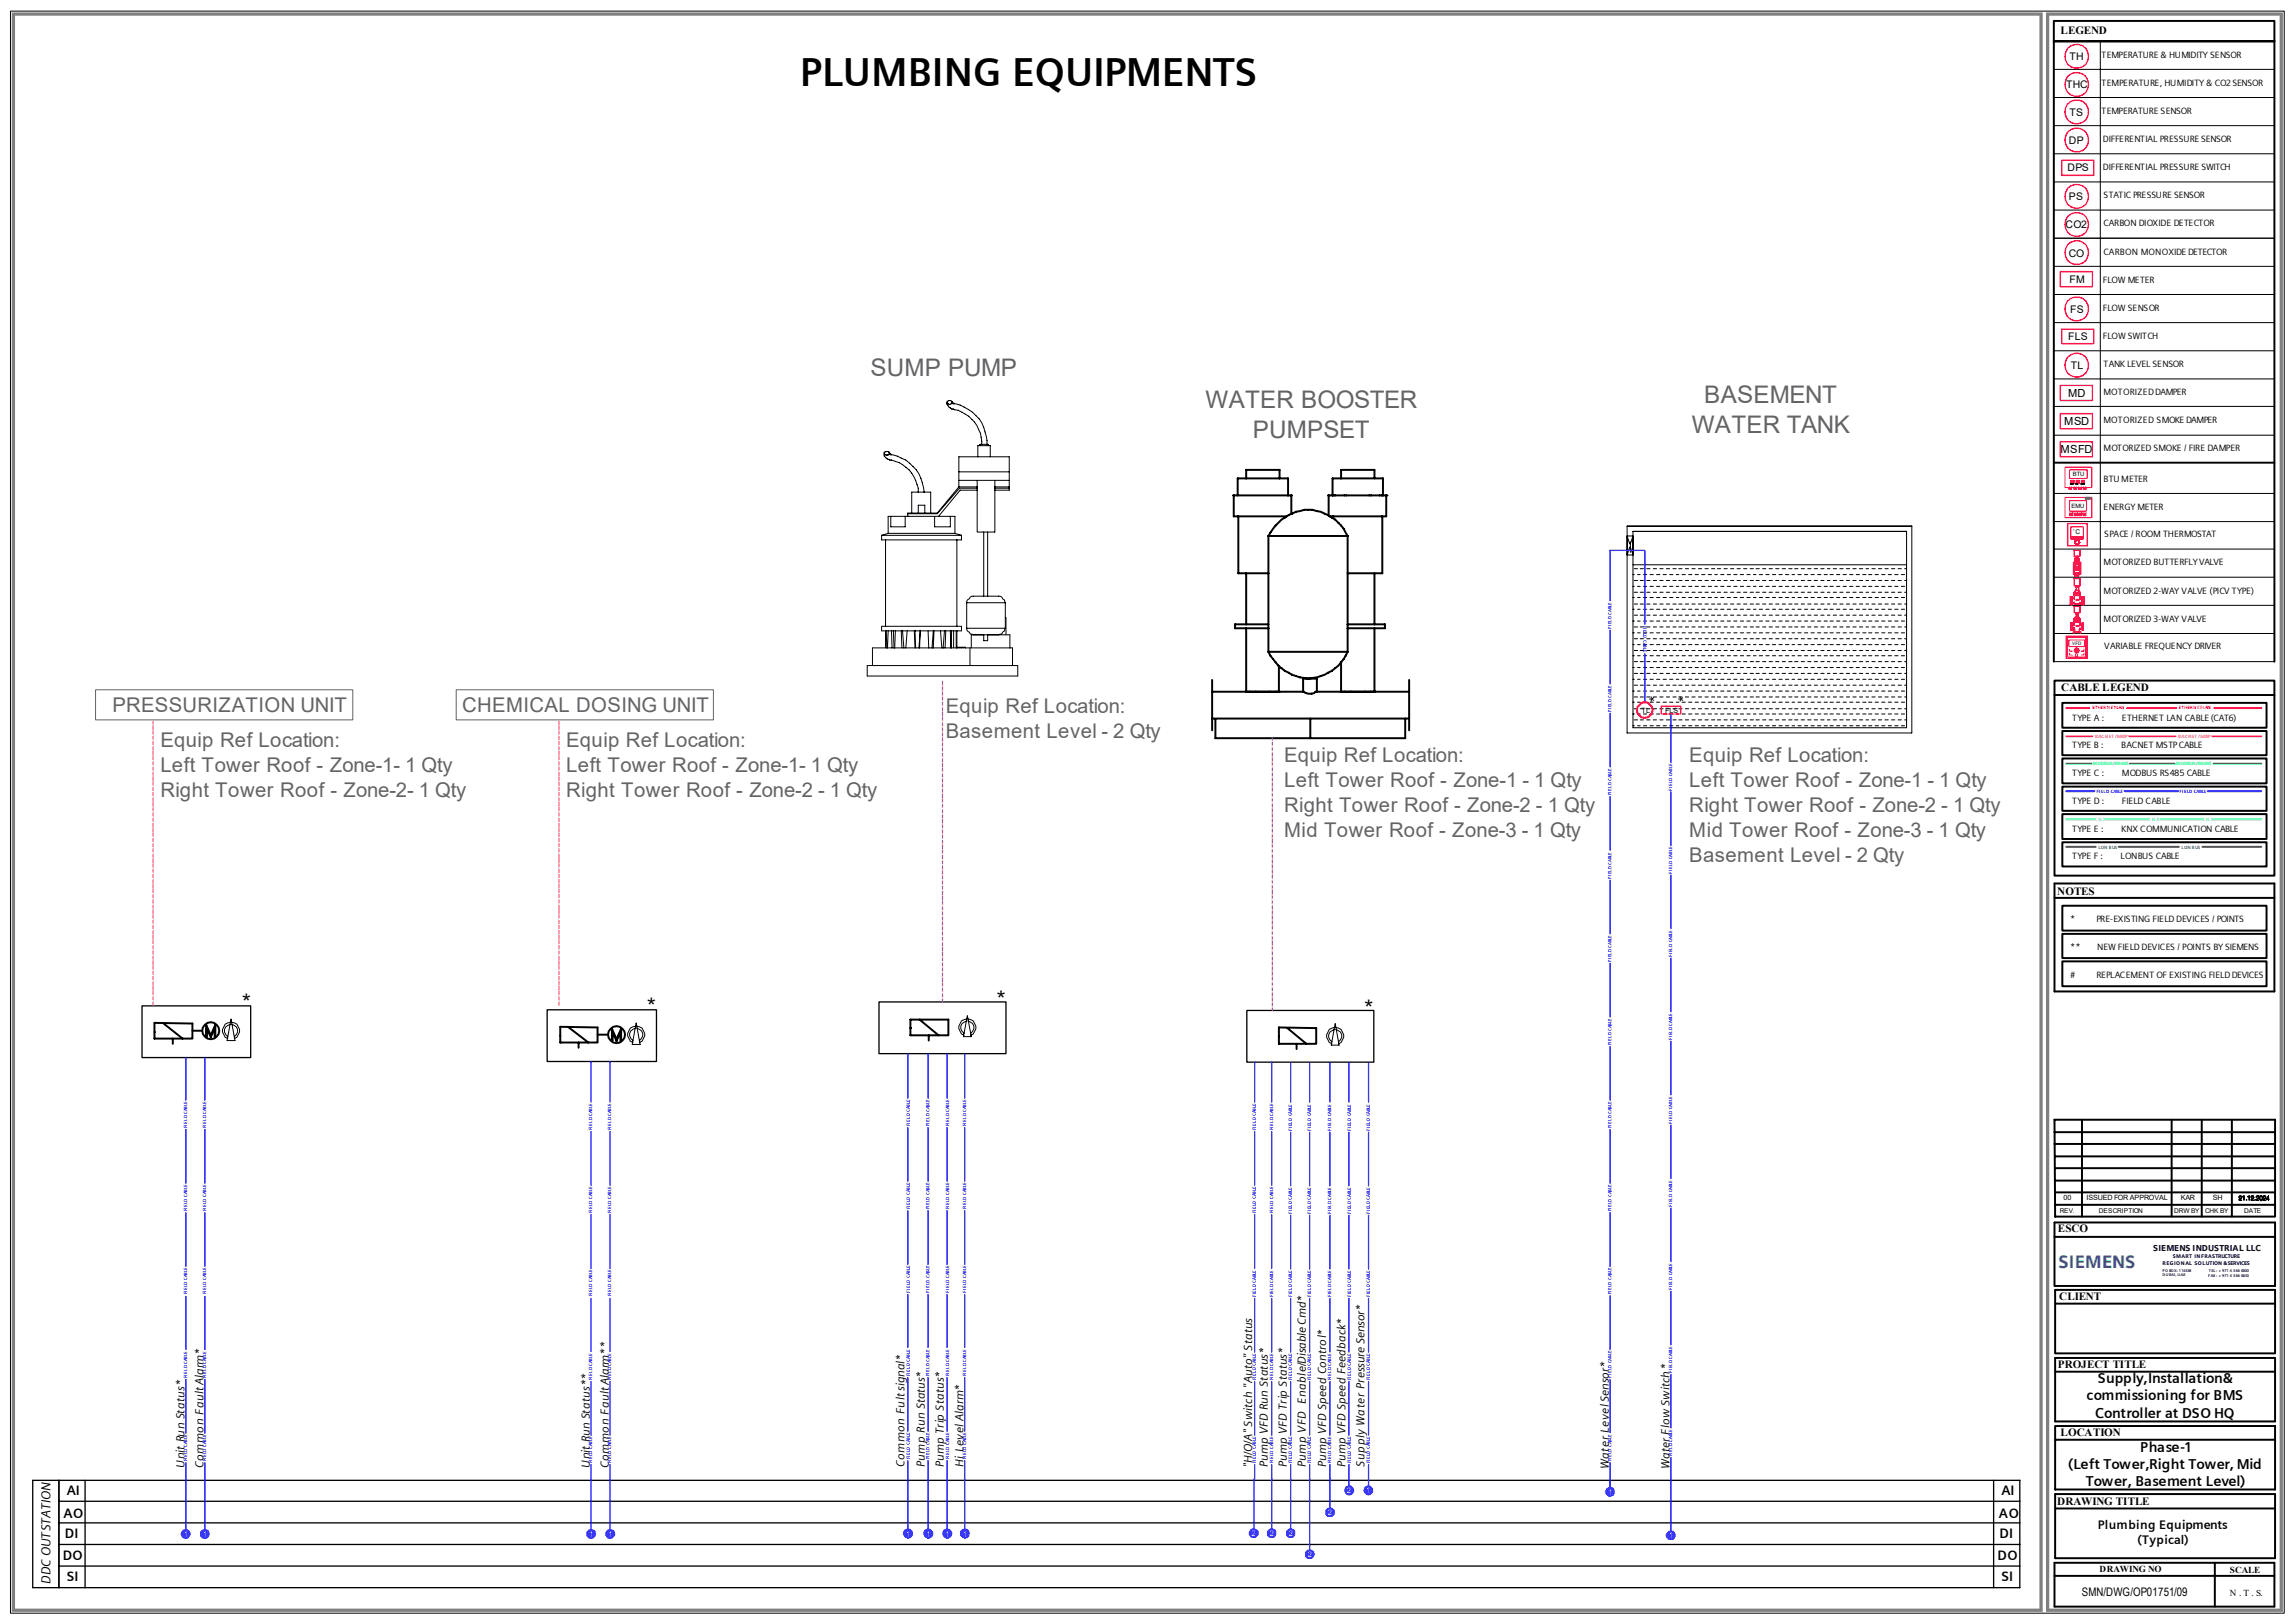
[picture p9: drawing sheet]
<svg xmlns="http://www.w3.org/2000/svg" width="297mm" height="210mm" viewBox="0 0 297 210" stroke-linecap="round" stroke-linejoin="round" font-family="sans-serif">
<defs><g id="words">
<text font-size="5.2" x="103.5" y="11.2">PLUMBING EQUIPMENTS</text>
<g font-size="3.1" fill="#636466">
<text x="112.6" y="48.7">SUMP PUMP</text>
<text x="156" y="52.7">WATER BOOSTER</text>
<text x="220.5" y="52.2">BASEMENT</text>
<text x="162.1" y="56.6">PUMPSET</text>
<text x="218.9" y="56">WATER TANK</text>
</g>
<g font-size="2.6" fill="#636466">
<text x="14.6" y="92.1">PRESSURIZATION UNIT</text>
<text x="59.8" y="92.1">CHEMICAL DOSING UNIT</text>
<text x="122.3" y="92.2">Equip Ref Location:</text>
<text x="122.3" y="95.4">Basement Level - 2 Qty</text>
<text x="20.7" y="96.7">Equip Ref Location:</text>
<text x="20.7" y="99.9">Left Tower Roof - Zone-1- 1 Qty</text>
<text x="73.2" y="96.7">Equip Ref Location:</text>
<text x="73.2" y="99.9">Left Tower Roof - Zone-1- 1 Qty</text>
<text x="166.1" y="98.6">Equip Ref Location:</text>
<text x="166.1" y="101.9">Left Tower Roof - Zone-1 - 1 Qty</text>
<text x="218.5" y="98.6">Equip Ref Location:</text>
<text x="218.5" y="101.9">Left Tower Roof - Zone-1 - 1 Qty</text>
<text x="20.7" y="103.1">Right Tower Roof - Zone-2- 1 Qty</text>
<text x="73.2" y="103.1">Right Tower Roof - Zone-2 - 1 Qty</text>
<text x="166.1" y="105.1">Right Tower Roof - Zone-2 - 1 Qty</text>
<text x="218.5" y="105.1">Right Tower Roof - Zone-2 - 1 Qty</text>
<text x="166.1" y="108.3">Mid Tower Roof - Zone-3 - 1 Qty</text>
<text x="218.5" y="108.3">Mid Tower Roof - Zone-3 - 1 Qty</text>
<text x="218.5" y="111.5">Basement Level - 2 Qty</text>
</g>
<g font-size="2.5">
<text x="31.2" y="130.5">*</text>
<text x="83.6" y="131">*</text>
<text x="128.8" y="130">*</text>
<text x="176.4" y="131.1">*</text>
</g>
<text font-size="2.3" fill="#099" x="266.3" y="164">SIEMENS</text>
<g font-size="1.9">
<text x="271.4" y="179">Supply,Installation&amp;</text>
<text x="269.9" y="181.2">commissioning for BMS</text>
<text x="271" y="183.4">Controller at DSO HQ</text>
<text x="267.5" y="190">(Left Tower,Right Tower, Mid</text>
<text x="276.9" y="187.8">Phase-1</text>
<text x="269.8" y="192.3">Tower, Basement Level)</text>
</g>
<g font-size="1.8">
<text x="214.7" y="91" transform="rotate(-90 214.7 91)">*</text>
<text x="218.4" y="91" transform="rotate(-90 218.4 91)">*</text>
<text x="8.2" y="196.3">AO</text>
<text x="8.6" y="193.5">AI</text>
<text x="258.6" y="196.3">AO</text>
<text x="258.9" y="193.5">AI</text>
<text x="8.1" y="201.8">DO</text>
<text x="8.4" y="199">DI</text>
<text x="258.4" y="201.8">DO</text>
<text x="258.7" y="199">DI</text>
<text x="8.6" y="204.6">SI</text>
<text x="258.9" y="204.6">SI</text>
</g>
<text font-size="1.7" x="6.5" y="205" transform="rotate(-90 6.5 205)">DDC OUTSTATION</text>
<g font-size="1.6">
<text x="271.4" y="197.9">Plumbing Equipments</text>
<text x="276.5" y="199.8">(Typical)</text>
</g>
<g font-size="1.5">
<text x="23.9" y="189.9" transform="rotate(-90 23.9 189.9)">Unit Run Status*</text>
<text x="26.3" y="189.9" transform="rotate(-90 26.3 189.9)">Common Fault Alarm*</text>
<text x="76.3" y="189.9" transform="rotate(-90 76.3 189.9)">Unit Run Status**</text>
<text x="78.7" y="189.9" transform="rotate(-90 78.7 189.9)">Common Fault Alarm**</text>
<text x="117" y="189.8" transform="rotate(-90 117 189.8)">Common Fult signal*</text>
<text x="119.6" y="189.8" transform="rotate(-90 119.6 189.8)">Pump Run Status*</text>
<text x="122.1" y="189.8" transform="rotate(-90 122.1 189.8)">Pump Trip Status*</text>
<text x="124.6" y="189.8" transform="rotate(-90 124.6 189.8)">Hi Level Alarm*</text>
<text x="162" y="189.8" transform="rotate(-90 162 189.8)">&quot;H/O/A&quot; Switch ''Auto'' Status</text>
<text x="164" y="189.8" transform="rotate(-90 164 189.8)">Pump VFD Run Status*</text>
<text x="166.5" y="189.8" transform="rotate(-90 166.5 189.8)">Pump VFD Trip Status*</text>
<text x="168.9" y="189.8" transform="rotate(-90 168.9 189.8)">Pump VFD Enable/Disable Cmd*</text>
<text x="171.5" y="189.8" transform="rotate(-90 171.5 189.8)">Pump VFD Speed Control*</text>
<text x="174.1" y="189.8" transform="rotate(-90 174.1 189.8)">Pump VFD Speed Feedback*</text>
<text x="176.5" y="189.7" transform="rotate(-90 176.5 189.7)">Supply Water Pressure Sensor*</text>
<text x="208.1" y="190.1" transform="rotate(-90 208.1 190.1)">Water Level Sensor*</text>
<text x="216" y="190.1" transform="rotate(-90 216 190.1)">Water Flow Switch*</text>
<text x="269.3" y="206.4">SMN/DWG/OP01751/09</text>
</g>
<g font-size="1.4">
<text x="266.5" y="4.4">LEGEND</text>
<text x="267.3" y="11.4">THC</text>
<text x="267.7" y="7.7">TH</text>
<text x="267.7" y="15">TS</text>
<text x="267.5" y="22.2">DPS</text>
<text x="267.6" y="18.6">DP</text>
<text x="267.2" y="29.5">CO2</text>
<text x="267.6" y="25.9">PS</text>
<text x="267.6" y="33.2">CO</text>
<text x="267.7" y="36.6">FM</text>
<text x="267.8" y="40.5">FS</text>
<text x="267.5" y="44">FLS</text>
<text x="267.9" y="47.8">TL</text>
<text x="267.5" y="51.4">MD</text>
<text x="266.5" y="58.6">MSFD</text>
<text x="267" y="55">MSD</text>
<text x="266.6" y="89.4">CABLE LEGEND</text>
<text x="266.1" y="115.7">NOTES</text>
<text x="266.2" y="159.4">ESCO</text>
<text x="266.4" y="168.2">CLIENT</text>
<text x="266.2" y="177">PROJECT TITLE</text>
<text x="266.5" y="185.8">LOCATION</text>
<text x="266.1" y="194.7">DRAWING TITLE</text>
</g>
<g font-size="1.2">
<text x="271.9" y="7.5">TEMPERATURE &amp; HUMIDITY SENSOR</text>
<text x="271.9" y="11.1">TEMPERATURE, HUMIDITY &amp; CO2 SENSOR</text>
<text x="271.9" y="14.7">TEMPERATURE SENSOR</text>
<text x="272" y="18.4">DIFFERENTIAL PRESSURE SENSOR</text>
<text x="272" y="22">DIFFERENTIAL PRESSURE SWITCH</text>
<text x="272.1" y="29.3">CARBON DIOXIDE DETECTOR</text>
<text x="272.1" y="25.7">STATIC PRESSURE SENSOR</text>
<text x="272.1" y="32.9">CARBON MONOXIDE DETECTOR</text>
<text x="272" y="36.6">FLOW METER</text>
<text x="272" y="40.2">FLOW SENSOR</text>
<text x="272" y="43.9">FLOW SWITCH</text>
<text x="272.1" y="47.5">TANK LEVEL SENSOR</text>
<text x="272.1" y="51.1">MOTORIZED DAMPER</text>
<text x="272.1" y="54.7">MOTORIZED SMOKE DAMPER</text>
<text x="272.1" y="58.3">MOTORIZED SMOKE / FIRE DAMPER</text>
<text x="272.1" y="62.3">BTU METER</text>
<text x="272.1" y="66">ENERGY METER</text>
<text x="272.2" y="69.5">SPACE / ROOM THERMOSTAT</text>
<text x="272.1" y="73.2">MOTORIZED BUTTERFLY VALVE</text>
<text x="272.1" y="76.9">MOTORIZED 2-WAY VALVE (PICV TYPE)</text>
<text x="272.1" y="80.4">MOTORIZED 3-WAY VALVE</text>
<text x="272.2" y="84">VARIABLE FREQUENCY DRIVER</text>
<text x="268.1" y="93.3">TYPE A :</text>
<text x="274.5" y="93.3">ETHERNET LAN CABLE (CAT6)</text>
<text x="268.1" y="96.8">TYPE B :</text>
<text x="268.1" y="100.4">TYPE C :</text>
<text x="274.4" y="96.8">BACNET MSTP CABLE</text>
<text x="274.5" y="100.4">MODBUS RS485 CABLE</text>
<text x="268.1" y="104">TYPE D :</text>
<text x="268.1" y="107.6">TYPE E :</text>
<text x="274.4" y="107.6">KNX COMMUNICATION CABLE</text>
<text x="274.5" y="104">FIELD CABLE</text>
<text x="268.1" y="111.2">TYPE F :</text>
<text x="274.3" y="111.2">LONBUS CABLE</text>
<text x="267.8" y="119.3">*</text>
<text x="271.2" y="119.3">PRE-EXISTING FIELD DEVICES / POINTS</text>
<text x="267.8" y="122.9">**</text>
<text x="271.3" y="122.9">NEW FIELD DEVICES / POINTS BY SIEMENS</text>
<text x="267.8" y="126.5">#</text>
<text x="271.2" y="126.5">REPLACEMENT OF EXISTING FIELD DEVICES</text>
<text x="271.6" y="203.4">DRAWING NO</text>
<text x="288.5" y="203.5">SCALE</text>
<text x="288.5" y="206.4">N . T . S.</text>
</g>
<text font-size="1.1" fill="#000028" x="278.6" y="161.9">SIEMENS INDUSTRIAL LLC</text>
<g font-size="1" fill="#fff">
<text x="171.8" y="196">2</text>
<text x="174.2" y="193.2">2</text>
<text x="176.7" y="193.2">1</text>
<text x="208" y="193.4">1</text>
<text x="23.8" y="198.8">1</text>
<text x="26.2" y="198.8">1</text>
<text x="76.2" y="198.8">1</text>
<text x="78.7" y="198.8">1</text>
<text x="117.2" y="198.8">1</text>
<text x="119.8" y="198.8">1</text>
<text x="122.3" y="198.8">1</text>
<text x="124.5" y="198.8">1</text>
<text x="161.9" y="198.7">2</text>
<text x="164.3" y="198.7">2</text>
<text x="166.7" y="198.7">2</text>
<text x="169.2" y="201.4">2</text>
<text x="215.9" y="199">1</text>
</g>
<g font-size=".9">
<text x="212.3" y="92.2">TL</text>
<text x="215.4" y="92.2">FLS</text>
<text x="267" y="155.2">00</text>
<text x="269.9" y="155.2">ISSUED FOR APPROVAL</text>
<text x="282.1" y="155.3">KAR</text>
<text x="286.3" y="155.3">SH</text>
</g>
<g font-size=".8">
<text x="268" y="65.8">EMU</text>
<text x="268.1" y="61.6">BTU</text>
<text x="268.1" y="69.1">˚C</text>
<text x="266.4" y="157">REV.</text>
<text x="271.5" y="156.9">DESCRIPTION</text>
<text x="281.3" y="156.9">DRW BY</text>
<text x="285.2" y="156.9">CHK BY</text>
<text x="290.3" y="156.9">DATE</text>
</g>
<g font-size=".7" fill="#000028">
<text x="279.7" y="163.7">REGIONAL SOLUTION &amp; SERVICES</text>
<text x="281.1" y="162.8">SMART INFRASTRUCTURE</text>
</g>
<g font-size=".6" fill="#00f">
<text x="208.4" y="81.4" transform="rotate(-90 208.4 81.4)">FIELD CABLE</text>
<text x="212.6" y="80.9" transform="rotate(90 212.6 80.9)">FIELD CABLE</text>
<text x="208.4" y="92.1" transform="rotate(-90 208.4 92.1)">FIELD CABLE</text>
<text x="208.4" y="102.9" transform="rotate(-90 208.4 102.9)">FIELD CABLE</text>
<text x="216.3" y="102.3" transform="rotate(-90 216.3 102.3)">FIELD CABLE</text>
<text x="271.2" y="102.6">FIELD CABLE</text>
<text x="281.9" y="102.6">FIELD CABLE</text>
<text x="208.4" y="113.7" transform="rotate(-90 208.4 113.7)">FIELD CABLE</text>
<text x="216.3" y="113" transform="rotate(-90 216.3 113)">FIELD CABLE</text>
<text x="208.4" y="124.5" transform="rotate(-90 208.4 124.5)">FIELD CABLE</text>
<text x="216.3" y="123.8" transform="rotate(-90 216.3 123.8)">FIELD CABLE</text>
<text x="208.4" y="135.2" transform="rotate(-90 208.4 135.2)">FIELD CABLE</text>
<text x="216.3" y="134.5" transform="rotate(-90 216.3 134.5)">FIELD CABLE</text>
<text x="24.2" y="146" transform="rotate(-90 24.2 146)">FIELD CABLE</text>
<text x="26.7" y="146" transform="rotate(-90 26.7 146)">FIELD CABLE</text>
<text x="76.6" y="146.2" transform="rotate(-90 76.6 146.2)">FIELD CABLE</text>
<text x="79.1" y="146.2" transform="rotate(-90 79.1 146.2)">FIELD CABLE</text>
<text x="117.7" y="145.7" transform="rotate(-90 117.7 145.7)">FIELD CABLE</text>
<text x="120.2" y="145.7" transform="rotate(-90 120.2 145.7)">FIELD CABLE</text>
<text x="122.8" y="145.7" transform="rotate(-90 122.8 145.7)">FIELD CABLE</text>
<text x="125" y="145.7" transform="rotate(-90 125 145.7)">FIELD CABLE</text>
<text x="162.5" y="146.2" transform="rotate(-90 162.5 146.2)">FIELD CABLE</text>
<text x="164.7" y="146.2" transform="rotate(-90 164.7 146.2)">FIELD CABLE</text>
<text x="167.1" y="146.3" transform="rotate(-90 167.1 146.3)">FIELD CABLE</text>
<text x="169.6" y="146.3" transform="rotate(-90 169.6 146.3)">FIELD CABLE</text>
<text x="172.2" y="146.3" transform="rotate(-90 172.2 146.3)">FIELD CABLE</text>
<text x="174.8" y="146.3" transform="rotate(-90 174.8 146.3)">FIELD CABLE</text>
<text x="177.2" y="146.3" transform="rotate(-90 177.2 146.3)">FIELD CABLE</text>
<text x="208.4" y="146" transform="rotate(-90 208.4 146)">FIELD CABLE</text>
<text x="216.3" y="145.4" transform="rotate(-90 216.3 145.4)">FIELD CABLE</text>
<text x="24.2" y="156.7" transform="rotate(-90 24.2 156.7)">FIELD CABLE</text>
<text x="26.7" y="156.7" transform="rotate(-90 26.7 156.7)">FIELD CABLE</text>
<text x="76.6" y="157" transform="rotate(-90 76.6 157)">FIELD CABLE</text>
<text x="79.1" y="157" transform="rotate(-90 79.1 157)">FIELD CABLE</text>
<text x="117.7" y="156.5" transform="rotate(-90 117.7 156.5)">FIELD CABLE</text>
<text x="120.2" y="156.5" transform="rotate(-90 120.2 156.5)">FIELD CABLE</text>
<text x="122.8" y="156.5" transform="rotate(-90 122.8 156.5)">FIELD CABLE</text>
<text x="125" y="156.5" transform="rotate(-90 125 156.5)">FIELD CABLE</text>
<text x="162.5" y="157" transform="rotate(-90 162.5 157)">FIELD CABLE</text>
<text x="164.7" y="157" transform="rotate(-90 164.7 157)">FIELD CABLE</text>
<text x="167.1" y="157.1" transform="rotate(-90 167.1 157.1)">FIELD CABLE</text>
<text x="169.6" y="157.1" transform="rotate(-90 169.6 157.1)">FIELD CABLE</text>
<text x="172.2" y="157.1" transform="rotate(-90 172.2 157.1)">FIELD CABLE</text>
<text x="174.8" y="157.1" transform="rotate(-90 174.8 157.1)">FIELD CABLE</text>
<text x="177.2" y="157.1" transform="rotate(-90 177.2 157.1)">FIELD CABLE</text>
<text x="208.4" y="156.7" transform="rotate(-90 208.4 156.7)">FIELD CABLE</text>
<text x="216.3" y="156.1" transform="rotate(-90 216.3 156.1)">FIELD CABLE</text>
<text x="24.2" y="167.5" transform="rotate(-90 24.2 167.5)">FIELD CABLE</text>
<text x="26.7" y="167.5" transform="rotate(-90 26.7 167.5)">FIELD CABLE</text>
<text x="76.6" y="167.7" transform="rotate(-90 76.6 167.7)">FIELD CABLE</text>
<text x="79.1" y="167.7" transform="rotate(-90 79.1 167.7)">FIELD CABLE</text>
<text x="117.7" y="167.2" transform="rotate(-90 117.7 167.2)">FIELD CABLE</text>
<text x="120.2" y="167.2" transform="rotate(-90 120.2 167.2)">FIELD CABLE</text>
<text x="122.8" y="167.2" transform="rotate(-90 122.8 167.2)">FIELD CABLE</text>
<text x="125" y="167.2" transform="rotate(-90 125 167.2)">FIELD CABLE</text>
<text x="162.5" y="167.8" transform="rotate(-90 162.5 167.8)">FIELD CABLE</text>
<text x="164.7" y="167.8" transform="rotate(-90 164.7 167.8)">FIELD CABLE</text>
<text x="167.1" y="167.8" transform="rotate(-90 167.1 167.8)">FIELD CABLE</text>
<text x="169.6" y="167.8" transform="rotate(-90 169.6 167.8)">FIELD CABLE</text>
<text x="172.2" y="167.8" transform="rotate(-90 172.2 167.8)">FIELD CABLE</text>
<text x="174.8" y="167.8" transform="rotate(-90 174.8 167.8)">FIELD CABLE</text>
<text x="177.2" y="167.8" transform="rotate(-90 177.2 167.8)">FIELD CABLE</text>
<text x="208.4" y="167.5" transform="rotate(-90 208.4 167.5)">FIELD CABLE</text>
<text x="216.3" y="166.9" transform="rotate(-90 216.3 166.9)">FIELD CABLE</text>
<text x="24.2" y="178.3" transform="rotate(-90 24.2 178.3)">FIELD CABLE</text>
<text x="26.7" y="178.3" transform="rotate(-90 26.7 178.3)">FIELD CABLE</text>
<text x="76.6" y="178.6" transform="rotate(-90 76.6 178.6)">FIELD CABLE</text>
<text x="79.1" y="178.6" transform="rotate(-90 79.1 178.6)">FIELD CABLE</text>
<text x="117.7" y="178.1" transform="rotate(-90 117.7 178.1)">FIELD CABLE</text>
<text x="120.2" y="178.1" transform="rotate(-90 120.2 178.1)">FIELD CABLE</text>
<text x="122.8" y="178.1" transform="rotate(-90 122.8 178.1)">FIELD CABLE</text>
<text x="125" y="178.1" transform="rotate(-90 125 178.1)">FIELD CABLE</text>
<text x="162.5" y="178.6" transform="rotate(-90 162.5 178.6)">FIELD CABLE</text>
<text x="164.7" y="178.6" transform="rotate(-90 164.7 178.6)">FIELD CABLE</text>
<text x="167.1" y="178.6" transform="rotate(-90 167.1 178.6)">FIELD CABLE</text>
<text x="169.6" y="178.6" transform="rotate(-90 169.6 178.6)">FIELD CABLE</text>
<text x="172.2" y="178.6" transform="rotate(-90 172.2 178.6)">FIELD CABLE</text>
<text x="174.8" y="178.6" transform="rotate(-90 174.8 178.6)">FIELD CABLE</text>
<text x="177.2" y="178.6" transform="rotate(-90 177.2 178.6)">FIELD CABLE</text>
<text x="208.4" y="178.2" transform="rotate(-90 208.4 178.2)">FIELD CABLE</text>
<text x="216.3" y="177.6" transform="rotate(-90 216.3 177.6)">FIELD CABLE</text>
<text x="24.2" y="189.1" transform="rotate(-90 24.2 189.1)">FIELD CABLE</text>
<text x="26.7" y="189.1" transform="rotate(-90 26.7 189.1)">FIELD CABLE</text>
<text x="76.6" y="189.3" transform="rotate(-90 76.6 189.3)">FIELD CABLE</text>
<text x="79.1" y="189.3" transform="rotate(-90 79.1 189.3)">FIELD CABLE</text>
<text x="117.7" y="188.8" transform="rotate(-90 117.7 188.8)">FIELD CABLE</text>
<text x="120.2" y="188.8" transform="rotate(-90 120.2 188.8)">FIELD CABLE</text>
<text x="122.8" y="188.8" transform="rotate(-90 122.8 188.8)">FIELD CABLE</text>
<text x="125" y="188.8" transform="rotate(-90 125 188.8)">FIELD CABLE</text>
<text x="162.5" y="189.3" transform="rotate(-90 162.5 189.3)">FIELD CABLE</text>
<text x="164.7" y="189.3" transform="rotate(-90 164.7 189.3)">FIELD CABLE</text>
<text x="167.1" y="189.3" transform="rotate(-90 167.1 189.3)">FIELD CABLE</text>
<text x="169.6" y="189.3" transform="rotate(-90 169.6 189.3)">FIELD CABLE</text>
<text x="172.2" y="189.3" transform="rotate(-90 172.2 189.3)">FIELD CABLE</text>
<text x="174.8" y="189.3" transform="rotate(-90 174.8 189.3)">FIELD CABLE</text>
<text x="177.2" y="189.3" transform="rotate(-90 177.2 189.3)">FIELD CABLE</text>
<text x="208.4" y="189.1" transform="rotate(-90 208.4 189.1)">FIELD CABLE</text>
<text x="216.3" y="188.4" transform="rotate(-90 216.3 188.4)">FIELD CABLE</text>
</g>
<text font-size=".6" x="268.1" y="83.4">VFD</text>
<g font-size=".6" fill="#f00">
<text x="270.7" y="91.8">ETHERNET-LAN</text>
<text x="281.9" y="91.8">ETHERNET-LAN</text>
</g>
<g font-size=".6" fill="#f26722">
<text x="271" y="95.4">BACNET / MSTP</text>
<text x="281.8" y="95.4">BACNET / MSTP</text>
</g>
<g font-size=".6" fill="#0f0">
<text x="270.8" y="99">MODBUS / RS485</text>
<text x="281.5" y="99">MODBUS / RS485</text>
</g>
<g font-size=".6" fill="#0ff">
<text x="270.8" y="106.2">K N X</text>
<text x="277.8" y="106.2">K N X</text>
<text x="284.8" y="106.2">K N X</text>
</g>
<g font-size=".6" fill="#139b48">
<text x="271.4" y="109.8">LON BUS</text>
<text x="282.2" y="109.8">LON BUS</text>
</g>
<g font-size=".5" fill="#000028">
<text x="279.7" y="164.6">PO BOX: 116338</text>
<text x="279.7" y="165.1">DUBAI, U.A.E</text>
<text x="285.7" y="165.2">FAX: + 971 4 366 0630</text>
<text x="285.7" y="164.6">TEL: + 971 4 366 0000</text>
</g>
</g></defs>
<path d="M265.7 5.3v-2.6h28.5v2.6M265.8 202.2h28.4M265.8 207.9h28.4" fill="none" stroke="#000" stroke-width=".25"/>
<path d="M265.1 2h29.8v206.1h-29.8zM264.7 1.6v206.9h30.6v-206.9z" fill="#808080"/>
<g fill="none" stroke="#000" stroke-width=".25">
<path d="M265.7 5.3h28.5M265.8 114.3h28.4v14h-28.4zM265.8 116.2h28.4M265.8 144.9h28.5v12.5h-28.4zM265.8 146.5h28.5M265.8 148h28.5M265.9 149.6h28.4M265.9 151.1h28.4M265.9 152.7h28.4M265.9 154.3h28.4M265.9 155.9h28.4M269.3 144.9v12.5"/>
<path d="M284.8 144.9v12.5M265.8 160h28.5M265.8 166.4v-8.2h28.5v8.2h-28.4M265.9 175.7h28.4v8.2h-28.4zM265.9 177.5h28.4M265.9 175.1h28.4M265.9 168.7h28.4M265.9 175v-8.1h28.4v8.1M265.9 193.3h28.4v8.3h-28.4zM265.9 195.2h28.4M265.8 202.2v5.7M286.5 202.2v5.7"/>
<path d="M294.2 202.2v5.7"/>
</g>
<path d="M1.9 2h261.9v206.1h-261.9zM1.5 1.6v206.9h262.7v-206.9z" fill="#808080"/>
<g fill="none" stroke="#000" stroke-width=".25">
<path d="M265.7 5.3h28.5M265.7 59.9h28.5M265.7 85.6v-80.3h28.5v80.3M265.8 89.9h28.4M266.8 90.9h26.4v3.2h-26.4zM266.8 94.6h26.4v3.1h-26.4zM266.8 98.1h26.4v3.2h-26.4zM266.8 117.2h26.4v3.2h-26.4zM266.8 101.8h26.4v3.1h-26.4zM266.8 105.3h26.4v3.2h-26.4zM266.8 109h26.4v3.1h-26.4zM266.8 120.8h26.4v3.2h-26.4z"/>
<path d="M266.8 124.4h26.4v3.2h-26.4zM265.8 203.9h28.4"/>
</g>
<g fill="none" stroke="#000" stroke-width=".13">
<path d="M265.7 16.3h28.5M265.7 19.9h28.5M265.7 9h28.5M271.7 5.3v76.7M265.7 30.8h28.5M265.7 41.7h28.5M265.7 45.4h28.5M265.7 56.3h28.5M265.7 49h28.5M265.7 52.6h28.5M265.7 71h28.5M265.7 74.7h28.5"/>
<path d="M265.7 63.8h28.5M265.7 67.5h28.5M265.7 82h28.5"/>
</g>
<g fill="none" stroke="#f00" stroke-width=".17">
<path d="M266.7 20.7h4.1v2h-4.1zM266.5 49.9h4.2v1.9h-4.2zM266.5 53.5h4.2v2h-4.2zM266.5 57.2h4.2v1.9h-4.2zM266.7 42.6h4.1v1.9h-4.1z"/>
<circle cx="268.6" cy="14.5" r="1.54"/>
<circle cx="268.6" cy="18.1" r="1.54"/>
<circle cx="268.6" cy="7.3" r="1.54"/>
<circle cx="268.6" cy="40" r="1.54"/>
</g>
<path d="M267.3 91.6h3M275.2 91.6h6.3M286.4 91.6h6.1" fill="none" stroke="#f00" stroke-width=".25"/>
<path d="M267.3 95.3h3.4M275.4 95.2h6M286.2 95.2h6.3" fill="none" stroke="#f26722" stroke-width=".25"/>
<path d="M267.3 98.8h3.3M275.5 98.8h5.8M286.3 98.8h6.2" fill="none" stroke="#0f0" stroke-width=".25"/>
<path d="M267.3 102.4h3.6M274.8 102.4h7M285.6 102.4h6.9" fill="none" stroke="#00f" stroke-width=".25"/>
<path d="M267.3 106h3.5M272.5 106h5.2M279.5 106h5.2M286.4 106h6.1" fill="none" stroke="#0ff" stroke-width=".25"/>
<path d="M267.3 109.6h3.8M274.1 109.6h7.8M284.9 109.6h7.6" fill="none" stroke="#139b48" stroke-width=".25"/>
<path d="M267.1 60.5h3.5v2.6h-3.5z" fill="none" stroke="#f00" stroke-width=".13"/>
<path d="M268.6 62.1v.1h.4v-.1zM268.7 62.2l.2 .1-.2 .1h.3v-.2zM268.6 62.2v.2h.1v-.2zM268.6 62.4v.2h.4v-.2z" fill="#f00"/>
<path d="M267.7 60.8h2.3v1.1h-2.3z" fill="none" stroke="#f00" stroke-width=".13"/>
<path d="M267.9 62.1v.1h.4v-.1zM268.1 62.2l.2 .2v-.2zM267.9 62.2v.2h.2v-.2zM267.9 62.4v.2h.4v-.2z" fill="#f00"/>
<path d="M267.9 62.1h.4v.5h-.4zM268.1 62.2l.1 .2h-.1zM268.6 62.1h.4v.5h-.4z" fill="none" stroke="#f00" stroke-width=".13"/>
<g fill="#000" stroke="#000" stroke-width=".13">
<path d="M267.8 62.6h.4v.1h-.4z" fill-rule="evenodd"/>
<path d="M268.5 62.6h.3v.1h-.3z" fill-rule="evenodd"/>
</g>
<g fill="#f00">
<path d="M269.2 62.1h.5v.1h-.5z"/>
<path d="M269.2 62.4h.5v.2h-.5z"/>
<path d="M269.5 62.2v.1h.2v-.1zM269.2 62.2v.1h.2v-.1z"/>
<path d="M269.6 62.3l.1 .1zM269.2 62.3v.1h.2v-.1z"/>
</g>
<g fill="#f00">
<path d="M269.5 62.2h.2z"/>
<path d="M269.2 62.2h.2z"/>
<path d="M269.2 62.2h.3z"/>
<path d="M269.5 62.3h.2z"/>
<path d="M269.2 62.3h.2z"/>
<path d="M269.6 62.3h.1z"/>
<path d="M269.6 62.4h.1z"/>
<path d="M269.2 62.4h.2z"/>
<path d="M269.5 62.4h.2z"/>
<path d="M269.2 62.4h.3z"/>
</g>
<g fill="none" stroke="#f00" stroke-width=".13">
<path d="M267.1 64.3h3.5v2.7h-3.5zM267.6 63.2h.4h-.3v.1M267.6 63.2h.4zM267.7 64.8h2.2v1.3h-2.2zM267.7 63.1h.3h-.4v.1M267.7 63v.2M267.7 63.3h.3zM267.8 63.1v.1M267.9 63.1v.1M268 63.2v.1M268 63v.2M268.1 66.3v.4h-.4"/>
<path d="M268.3 63.2h.3zM268.3 63.3h.3zM268.3 63.2v.1M268.3 63v.2M268.4 63.1v.1M268.5 63.1v.1M268.6 63.1h-.3h.3v.1M268.6 63v.2M268.6 63.2h-.3h.3v.1M268.7 62.2l.2 .1-.2 .1zM268.7 66.3v.4h-.4M268.9 63.1h.3z"/>
<path d="M268.9 63.2h.3zM268.9 63.3h.3zM268.9 63.2v.1M268.9 63v.2M269 63.1v.1M269.1 63.1v.1M269.2 63.1v.1M269.2 62.1h.5v.5h-.5zM269.2 66.3v.4h-.3M269.2 63.2v.1M269.2 63v.2M269.4 62.2l.2 .2h-.2z"/>
<path d="M269.5 63.1h.3zM269.5 63.2h.3zM269.5 63.3h.3zM269.5 63.2v.1M269.5 63v.2M269.6 63.1v.1M269.7 63.1v.1M269.8 66.3v.4h-.3M269.8 63.2v.1M269.8 63v.2"/>
</g>
<path d="M269.2 62.6h.5v.1h-.5z" fill-rule="evenodd" fill="#000" stroke="#000" stroke-width=".13"/>
<g fill="#f00" stroke="#f00" stroke-width=".13">
<path d="M267.7 66.4h.3v.2h-.3z" fill-rule="evenodd"/>
<path d="M268.3 66.4h.3v.2h-.3z" fill-rule="evenodd"/>
<path d="M268.9 66.4h.3v.2h-.3z" fill-rule="evenodd"/>
<path d="M269.4 66.4h.3v.2h-.3z" fill-rule="evenodd"/>
</g>
<path d="M269.7 64.3h.7v.3h-.7z" fill-rule="evenodd" fill="#636466" stroke="#636466" stroke-width=".13"/>
<path d="M267.5 67.7h2.5v2.9h-2.5z" fill="none" stroke="#f00" stroke-width=".17"/>
<g fill="#f00">
<path d="M268.7 69.5h.8v.1h-.8z"/>
<path d="M267.9 69.5h.7v.1h-.7z"/>
<path d="M268.5 69.9l.1-.1h.3v.1z"/>
<path d="M268.5 70.4h.4h-.3z"/>
<path d="M269.4 69.6l.1 .1zM268.7 69.6v.1h.5v-.1zM268.1 69.6v.1h.5v-.1zM267.9 69.6l.1 .1z"/>
<path d="M267.9 69.7v.1h.7v-.1zM268.7 69.7v.1h.8v-.1z"/>
<path d="M268.8 69.9l.1 .1zM268.4 69.9v.1h.2z"/>
<path d="M268.9 70l.1 .1zM268.4 70l.1 .1z"/>
<path d="M268.9 70.1l.2 .1zM268.4 70.1l.1 .1z"/>
<path d="M268.9 70.2l.1 .1zM268.4 70.2l.1 .1z"/>
<path d="M268.9 70.3l.1 .1zM268.4 70.3v.1h.2z"/>
</g>
<g fill="#f00">
<path d="M269.3 69.6h.2z"/>
<path d="M268.7 69.6h.6z"/>
<path d="M268.1 69.6h.5z"/>
<path d="M267.9 69.6h.2z"/>
<path d="M268.7 69.6h.5z"/>
<path d="M269.4 69.6h.1z"/>
<path d="M267.9 69.6h.1z"/>
<path d="M269.4 69.7h.1z"/>
<path d="M268.7 69.7h.5z"/>
<path d="M268.1 69.7h.5z"/>
<path d="M267.9 69.7h.1z"/>
<path d="M267.9 69.7h.2z"/>
<path d="M269.3 69.7h.2z"/>
<path d="M268.7 69.7h.6z"/>
<path d="M267.9 69.8h.7z"/>
<path d="M268.6 69.9h.1z"/>
<path d="M268.6 69.8h.1z"/>
<path d="M268.7 69.8h.1z"/>
<path d="M268.7 69.8h.2z"/>
<path d="M268.5 69.9h.1z"/>
<path d="M268.5 69.9h.2z"/>
<path d="M268.7 69.9h.2z"/>
<path d="M268.8 69.9h.1z"/>
<path d="M268.4 69.9h.1z"/>
<path d="M268.9 69.9l.1 .1z"/>
<path d="M268.5 69.9l.1 .1z"/>
<path d="M268.8 69.9l.1 .1z"/>
<path d="M268.9 70h.1z"/>
<path d="M268.4 70h.1z"/>
<path d="M268.4 70h.2z"/>
<path d="M268.9 70.1h.1z"/>
<path d="M268.4 70.1h.1z"/>
<path d="M268.9 70.2h.1z"/>
<path d="M269 70.2h.1z"/>
<path d="M268.4 70.2h.1z"/>
<path d="M268.9 70.3h.1z"/>
<path d="M268.4 70.3h.1z"/>
<path d="M268.9 70.4h.1z"/>
<path d="M268.4 70.4h.1z"/>
<path d="M268.4 70.4h.2z"/>
<path d="M268.8 70.4h.1z"/>
<path d="M268.5 70.4h.1z"/>
<path d="M268.7 70.4h.2z"/>
<path d="M268.5 70.4h.2z"/>
<path d="M268.7 70.4h.1z"/>
<path d="M268.6 70.4h.1z"/>
</g>
<g fill="none" stroke="#f00" stroke-width=".13">
<path d="M267.9 69.5h.7v.3h-.7zM267.9 68.2h1.6v1.2h-1.6zM268 69.6h.1v.1v.1zM268.4 69.9a.36 .36 0 0 1 .5 0 .36 .36 0 0 1 0 .5 .34 .34 0 0 1-.4 0 .34 .34 0 0 1-.1-.3zM268.4 70.2h.1M268.5 70a.3 .3 0 0 1 .3-.1 .3 .3 0 0 1 .2 .3l-.1 .1a.25 .25 0 0 1-.3 0 .25 .25 0 0 1-.1-.3zM268.5 69.9l.1 .1M268.5 70.4h.1M268.7 69.5h.8v.3h-.8zM268.7 69.8v.1M268.7 70.4h.1M268.9 69.9v.1"/>
<path d="M268.9 70.3v.1M269 70.2h.1M269.2 69.6h.2v.1h-.2zM267.5 82.5h2.3v2.5h-2.3zM267.6 82.8h2.1v.9h-2.1zM267.7 84v.2h.4M267.7 84.5v.3h.4M268.5 84.7v.2h.2v-.2M268.6 84.1l.1 .1h-.1zM269.6 84v.2h-.4M269.6 84.5v.3h-.4"/>
<circle cx="268.7" cy="84.2" r=".25"/>
<circle cx="268.7" cy="84.1" r=".33"/>
</g>
<g fill="none" stroke="#000" stroke-width=".13">
<path d="M1.4 1.4h294.1v207.3h-294.1zM265.7 12.6h28.5M265.7 38.1h28.5M265.7 30.8h28.5M265.7 34.5h28.5M265.7 23.5h28.5M265.7 27.2h28.5M265.7 78.3h28.5M265.7 85.6h28.5M29.8 132.2a1.1 1.1 0 0 0-1 1 1.1 1.1 0 0 0 .7 1.2M29.8 132.5a.86 .86 0 0 0-.8 .7 .86 .86 0 0 0 .5 .9M29.9 131.8l.5 2.8h-1z"/>
<path d="M30 132.5a.86 .86 0 0 1 .7 .7 .86 .86 0 0 1-.4 .9M30 132.2a1.1 1.1 0 0 1 1 1 1.1 1.1 0 0 1-.7 1.2"/>
</g>
<g fill="none" stroke="#f00" stroke-width=".17">
<path d="M266.5 35.1h4.2v2h-4.2zM267.8 77.2h.3v1h-.3zM268 77.2v1M268.1 77.4h.2M268.1 78.1h.2M268.3 77h.8zM268.3 77.6v-1h.8v1M268.3 77.9v.2h.8v-.2M268.3 77h.8M268.3 76.9h.8M268.3 74.8h.8v1h-.8zM268.3 76.7h.8"/>
<path d="M268.3 78.4h.8v.8h-.8zM268.3 71.2h.8v.8h-.8zM268.3 72.8h-.1v1.5h.2M268.4 72.5h.5v.5h-.5zM268.4 73.2h.5v.5h-.5zM268.4 74.1h.5v.4h-.5zM268.4 72.7h-.1v1.6M268.4 73.2l.2 .2M268.4 74.1l.2 .1M268.5 72.3v-.2h.3v.2M268.6 72.6h.2v.3h-.2zM268.6 73.4h.2v.3h-.2z"/>
<path d="M268.6 74.2h.2v.2h-.2zM268.6 77.6h.3h-.3zM268.6 76.4v-.5h.3v.5M268.6 72.6l-.2-.1v-.2h.6l-.2 .3M268.6 79.8v-.4h.2v.4M268.6 72v.1M268.6 72.9l-.2 .1M268.6 73.7h-.2M268.6 74.4l-.2 .1M268.6 75.8v.1M268.6 79.2v.2M268.7 72v.1"/>
<path d="M268.7 79.2v.2M268.8 75.8v.1M268.8 72.9l.1 .1M268.8 73.6l.1 .1M268.8 74.4l.1 .1M268.9 76.4h-.4l-.1 .2M268.9 76.4l.1 .2M268.9 72.7h.2v1.6M268.9 73.2l-.1 .2M268.9 74.1l-.1 .1M269.1 77.4h.2M269.1 78.1h.2"/>
<path d="M269.1 72.8h.1v1.5h-.3M269.3 77.2h.3v1h-.3zM269.5 77.2v1M267.3 82.3h2.7v2.9h-2.7zM267.9 80.6h.2v.9h-.2zM268 80.6v.9M268.1 80.8h.2M268.1 81.4h.2M268.2 81.7h1v.2h-1zM268.2 81.8h1M268.3 80.4h.8zM268.3 80.9v-.9h.8v.9"/>
<path d="M268.3 81.2l.1 .5M268.3 80.5h.8M268.3 80.3h.8M268.3 80.1h.8M268.4 80l.1-.2h.4l.1 .2M268.6 80.9h.3v.1h-.3zM269.1 80.8h.2M269.1 81.2l-.1 .5M269.1 81.4h.2M269.3 80.6h.2v.9h-.2zM269.4 80.6v.9"/>
<circle cx="268.6" cy="10.9" r="1.54"/>
<circle cx="268.6" cy="32.7" r="1.54"/>
<circle cx="268.6" cy="25.4" r="1.54"/>
<circle cx="268.6" cy="29" r="1.54"/>
<circle cx="268.6" cy="47.2" r="1.54"/>
</g>
<path d="M268.6 79.1v-.4v.4l.2-.4v.4M268.6 71.8v-.5v.5l.2-.5v.5M268.6 75.5v-.4v.4l.2-.4v.4" fill="none" stroke="#fff" stroke-width=".17"/>
<g fill="none" stroke="#000" stroke-width=".25">
<path d="M265.8 88.1h28.4v25.2h-28.4zM20 132.3l4.9 .1v2h-4.9zM20 133.5h.1M21.2 132.4l2.4 2M22.4 134.4v.6M24.9 133.4h1.3M26.7 132.6l.6 1.3 .6-1.3v1.6h-.1v-1.2l-.5 1.2-.5-1.2v1.2h-.1zM280.9 144.9v12.5M288.7 144.9v12.5M265.9 184.5h28.4v8.2h-28.4zM265.9 186.3h28.4"/>
<circle cx="27.3" cy="133.3" r="1.09"/>
</g>
<path d="M18.4 130.1h14v6.7h-14zM4.2 191.5h257.1v13.9h-257.1zM7.6 199.8h253.7M7.6 197h253.7M7.6 191.5v13.9M7.6 194.2h253.7M11 191.5v13.9M257.9 191.5v13.9M7.6 202.6h253.7" fill="none" stroke="#000" stroke-width=".17"/>
<path d="M.2 .1v.1M296.7 .1v.1M.2 209.9v.1M296.7 209.9v.1" fill="none" stroke="#fff" stroke-width=".13"/>
<path d="M24 136.8v5.5M26.5 136.8v5.5M24 156.9v6.9M24 146.1v7M26.5 156.9v6.9M26.5 146.1v7M24 178.5v6.9M24 167.7v6.9M26.5 178.5v6.9M26.5 167.7v6.9M24 189.2v2.2M26.5 189.2v2.2" fill="none" stroke="#00f" stroke-width=".17"/>
<path d="M23.8 198h.5a.6 .6 0 0 1 0 1h-.5l-.3-.3v-.2v-.3z" fill="#00f"/>
<g fill="none" stroke="#00f" stroke-width=".17">
<path d="M24 191.4v7.6"/>
<circle cx="24" cy="198.5" r=".55"/>
</g>
<path d="M26.2 198h.6a.6 .6 0 0 1 0 1h-.6l-.2-.3-.1-.2 .1-.3z" fill="#00f"/>
<path d="M26 198.2a.62 .62 0 0 1 .9-.1 .54 .54 0 0 1-.4 .9 .54 .54 0 0 1-.5-.8zM26.5 191.4v7.6" fill="none" stroke="#00f" stroke-width=".17"/>
<path d="M12.4 89.2h33.2v3.9h-33.2z" fill="none" stroke="#636466" stroke-width=".13"/>
<g fill="none" stroke="#fff" stroke-width=".13">
<path d="M14.8 59.3a17 17 0 0 1 16.4 0M14.8 59.2h16.4v24.9h-16.4zM39.5 57.4h9.4v9.1h-9.4zM46.5 58.9v3.3l-1.4-2v3.4M9.2 79.8v.5zM9.2 79.8h1.6v3.2h-.6M38.1 71v3.3M38.6 70.5a.34 .34 0 0 0-.4 .5M38.6 70.4h3.3M38.8 74.8v.1h2.9v-.1M38.8 70.4v-.1h2.9v.1M39 79.8a2.91 2.91 0 0 0-.4 2.2"/>
<path d="M39.2 72.1v1M39.3 73.1l.2 .2M39.4 76.1h1.7v.4h-1.7zM39.4 78.7a1.37 1.37 0 0 1-.5 1.1M39.5 79.7l-.1 .2M39.5 74.9l.1 .2h1.2l.2-.2M39.5 77.5h1.6M39.5 78.7v-1.4h1.6a2.81 2.81 0 0 0 .2 2.2l.2 .3M39.5 71.9l-.2 .2M39.5 73.4h1.5M39.5 71.8h1.5M39.6 70.3v-.2h1.2v.2"/>
<path d="M39.8 76.5v.2h.9v-.2M40 75.1v.3M40 76.7v.3M40.6 75.4h.1v.4h-1.3v.2h1.7v-.2h-.4M40.6 75.4h-.8v.4M40.6 75.1v.3M40.6 76.7v.3M40.6 77l.2 .3M40.6 77h-.7l-.2 .3M41 71.9l.2 .2M41.1 79.7v.2M41.2 73.1l-.2 .2"/>
<path d="M41.3 72.1v1M41.5 79.8a2.91 2.91 0 0 1 .4 2.2M41.9 70.5a.34 .34 0 0 1 .4 .5v.5l.4 .1v1v-.3l.1 .1v.4l-.1 .2v-.4v1l-.4 .1v.6a.34 .34 0 0 1-.4 .5h-3.3a.34 .34 0 0 1-.4-.5M42.3 71.5h-4.2l.3 .1h4.3M42.7 73.6h-4.3l-.3 .1h4.2M42.8 72.5l.3-.1 .2 .2-.2 .3-.3-.1M42.9 72.6l.1-.1 .2 .1-.2 .2-.2-.2zM47.4 74.8h3.3M47.7 74.8v.1h2.8v-.1M47.7 70.4v-.2h2.8v.2M48 72.1v1M48.1 73.1l.2 .2"/>
<path d="M48.2 76.1h1.8v.4h-1.8zM48.3 79.7v.1a2.41 2.41 0 0 0-.5 2.2M48.3 77.5h1.6M48.3 78.7a1.37 1.37 0 0 1-.5 1.1 2.91 2.91 0 0 0-.4 2.2M48.3 78.6v-1.4h1.6v1.4M48.3 74.9l.2 .2h1.2l.2-.2M48.3 71.9l-.2 .2M48.3 73.4h1.5M48.3 71.8h1.5M48.5 70.2v-.2h1.2v.2M48.6 76.5v.2h.9v-.2M48.6 75.8v-.4h.9v.4h-1.3v.2h1.8v-.2h-.5"/>
<path d="M48.8 77h.6l.2 .2M48.8 75.1v.3M48.8 76.7v.3M48.8 77l-.3 .2M49.4 75.1v.3M49.4 76.7v.3M49.8 71.9l.2 .2M49.9 79.7v.1a2.41 2.41 0 0 1 .4 2.2M50 78.7a1.37 1.37 0 0 0 .4 1.1M50 73.1l-.2 .2M50.1 72.1v1M50.3 79.8a2.91 2.91 0 0 1 .4 2.2"/>
<path d="M51.1 74.3a.34 .34 0 0 1-.4 .4M51.1 70.9a.34 .34 0 0 0-.4-.5h-3.3a.34 .34 0 0 0-.4 .5v3.4a.34 .34 0 0 0 .4 .4M51.2 70.9v.6l.3 .1v1v-.4a.42 .42 0 0 1 0 .7v-.3v1l-.3 .1v.6M51.2 71.5h-4.2l.2 .1h4.3M51.5 73.6h-4.3l-.2 .1h4.2M51.7 72.5l.1-.1 .2 .2-.2 .1-.2-.1zM51.7 72.4l.3-.1 .2 .3-.2 .2-.3-.1M5.3 82h.5M5.3 80.4v1.8h-.1v-1.7h.1M5.3 80.7h.5M5.8 80.1h.3v2.5h-.3zM5.8 81.9h.3"/>
<path d="M5.8 80.9h.3M5.9 80.1v2.5M6.1 82.1h.2a.64 .64 0 0 0 1 0h.2M6.1 80.5h.2a.64 .64 0 0 1 1 0h.2M7.5 80.1h.4v2.5h-.4zM7.5 81.9h.4M7.5 80.9h.4M7.7 80.1v2.5M7.9 82h1M7.9 80.7h1M8.2 80.7v1.3M8.9 82.6h.3"/>
<path d="M8.9 80.3h.3M8.9 80.3v.3zM8.9 82.2v.4zM8.9 80.6v1.6zM9.2 80.3v2.7v-.4M9.2 83h.5M9.2 80.3v2.3M9.4 81.5h.1M9.4 81.5v.1M9.4 81.6h.1M9.5 81.7l.1 .1M9.5 81.5l-.1 .1"/>
<path d="M9.5 81.5v.4l.2 .1M9.5 81.2l.2-.3h.5l.2 .3M9.5 81.2l-.1 .3M9.5 81.3l-.1 .1M9.5 81.1v.1M9.6 81.1l.1-.1v.2zM9.6 81.7l.1 .1-.1 .1zM9.6 81.7v.1M9.7 81h-.2v.2M10.2 81.9l-.2 .1-.3-.1v-.9l.3-.1 .2 .1v3.1l-.2 .1-.3-.1v-2.2v.1l-.1-.1M10.2 82h.1M10.2 81.7l.1 .1-.1 .1z"/>
<path d="M10.2 81h.2v.2M10.2 81h.1v.2h-.1zM10.4 81.2l.1 .1v.3l-.1 .1M10.4 81.7v.2l-.2 .1M10.4 81.7l-.2 .3M10.8 82.5h.4M10.8 80.3h.4M11.2 82.2v.4zM11.2 80.3v.3zM11.2 80.6v1.6zM11.2 82.1h1M11.2 80.9h1"/>
<path d="M11.8 80.9v1.2M12.2 80.3h.3v2.4h-.3zM12.2 82h.3M12.2 81h.3M12.4 80.3v2.4M12.5 82.3h.2M12.5 80.8h.2M12.8 80.8a.64 .64 0 0 1 1 0h.2M12.8 82.3a.63 .63 0 0 0 1 0h.2M14 80.3h.3v2.4h-.3zM14 82h.3M14 81h.3"/>
<path d="M14.1 80.3v2.4M14.3 82.1h.4M14.3 80.9h.4M14.7 80.6v1.8h.1v-1.7h-.1M14.8 84.1a17 17 0 0 0 16.4 0M31.4 82.7v1h-.1v-.9h.1M31.4 83.6h.2M31.4 82.9h.2M31.7 83.5h.1M31.7 82.6h.1v1.2h-.1zM31.7 83h.1M31.7 82.6v1.2"/>
<path d="M31.8 83.7h.2h.6M31.8 82.8l.2-.1 .6 .1M32.6 83.5h.2M32.6 82.6h.2v1.2h-.2zM32.6 83h.2M32.7 82.6v1.2M32.8 83.6h.5M32.8 82.9h.5M32.9 82.9v.7M33.3 82.6v.3zM33.3 83.7v.1zM33.3 82.9v.8z"/>
<path d="M33.3 82.6h.1M33.3 83.8h.1M33.4 82.6v-.1v1.3M33.4 82.6v1.5v-.3M33.4 84.1h.3M33.4 82.5h.9v1.6h-.3M33.5 83.1v.3M33.5 83.4l.2 .1h-.1M33.6 83.3v.2M33.6 83.1h.1zM33.6 83.1l-.1 .3M33.7 83.1l.1-.1 .2 .1"/>
<path d="M33.7 83.1h-.1M33.7 83.1v.4h.3v-.1M34 83.4v.1zM34 83.1h.1M34 83.1v1.6l-.1 .1-.2-.1v-1.3l-.1 .1M34 83.1h-.4M34 83.1a.22 .22 0 0 1 .1 .2 .22 .22 0 0 1-.1 .2v.1M34.3 82.6h.2M34.3 83.8h.2M34.5 83.7v.1zM34.5 82.6v.3zM34.5 82.9v.8z"/>
<path d="M34.5 83.7h.5M34.5 83h.5M34.8 83v.7M35 83.1h.1M35 83.6h.1M35 82.7h.1v1.2h-.1zM35.1 82.7v1.2M35.1 82.9l.3-.1 .5 .1M35.1 83.7l.3 .1 .5-.1M35.9 83.1h.2M35.9 83.6h.2M35.9 82.7h.2v1.2h-.2z"/>
<path d="M36 82.7v1.2M36.1 83.7h.2M36.1 83h.2M36.3 82.9h.1M36.4 83.4v1.2h.3M36.7 82.1v2.5h.2v-2.5h-.5v1.6h-.1v-.9M36.9 82.6h1.1M38 82.6v1.5M38.6 84.1l.3 .1M38.9 84.2a.95 .95 0 0 1 .6 1M39.1 85.2h2.3v.1h-2.3zM39.4 80a2.24 2.24 0 0 0-.4 2"/>
<path d="M39.5 80.3h1.4M39.5 80.3v-.1h1.5v.1M39.6 80.3l-.2 1v.1l.2 .3M39.6 80.1v.1M39.7 81.8h1.1M39.7 81.1h1.1v.3h-1.1zM39.7 80.3l.2 .1h.7l.1-.1M39.9 81.4v.4M40 80.4v.7M40.6 80.4v.7M40.6 81.4v.4M40.9 80.3l.2 1"/>
<path d="M40.9 80.1v.1M41.1 81.3v.1l-.3 .3M41.1 80a2.24 2.24 0 0 1 .4 2M41.7 84a1 1 0 0 0-.8 1.1M41.9 82.3h-3.9v.2M41.9 82h-3.4v.3M41.9 82v.3h.6v.2l-2.3 .2-2.2-.1M42.5 84.1l-2.3-.1-3.4 .1M42.5 84.1h1.1M42.5 82.6h1.1M42.5 82.5v1.6M43.9 82.1v2.5h-.3v-2.5h.4v2.5h-.1"/>
<path d="M44 82.6h1.2M44.1 84.1h1.1M45.4 82.1v2.5h-.2v-2.5h.4v2.5h-.2M45.7 84.1l3.4-.2 2.2 .2M45.7 82.6l3.4 .1 2.2-.1M47.4 84a1.22 1.22 0 0 1 .9 1.1M47.4 82.3v-.3h3.4v.3h.5v.3M47.9 85.2h2.3v.1h-2.3zM48.3 81.3v.1l.2 .3M48.3 80.3v-.1h1.5v.1h-1.4l-.2 1M48.4 80.1v.1M48.5 81.8h1.1"/>
<path d="M48.5 81.1h1.1v.3h-1.1zM48.6 80.3l.1 .1h.7l.2-.1M48.7 81.4v.4M48.8 80.4v.7M49.4 80.4v.7M49.4 81.4v.4M49.7 80.3l.3 1v.1l-.3 .3M49.7 80.1v.1M50.6 84a1 1 0 0 0-.8 1.1M50.8 82.3h-4v1.8M51.3 84.1h1.2M51.3 82.6h1.1"/>
<path d="M51.3 82.4v1.7M52.7 82.1v2.5h-.3v-2.5h.5v2.5h-.2"/>
</g>
<path d="M44.7 62.7l.8-.1-.3 2.3z" fill="#fff"/>
<g fill="none" stroke="#fff" stroke-width=".13">
<path d="M71.7 56h9.3v9.2h-9.3zM74.1 57.6v3.3l1.3-2.1v3.4M78.2 67.6h11.2v17h-11.2zM78.3 67.7a11.2 11.2 0 0 1 11 0M2.9 81.4h2.3M74.8 83.8h.1M74.8 84.2h.1M74.8 83.7v.6v-.6M75 83.7v.6M75 84.2h.1M75 83.8h.1M75 83.6h.1v.8h-.1"/>
<path d="M75 83.6v.8zM75.1 83.7h.2h.3M75.1 84.3l.2 .1 .3-.1M75.6 84.2h.1M75.6 83.8h.5M75.7 83.6v.8zM75.7 83.7v.6M75.7 83.6h-.1v.8h.1M75.7 84.2h.4M75.9 83.8v.4M76.1 83.6h.1M76.1 84.4h.1"/>
<path d="M76.1 84.2v.2zM76.1 83.6v.1zM76.1 83.7v.5zM76.4 84.1l.1 .1zM76.4 83.8l.1 .1zM76.4 84.1l.1 .1M76.4 83.9l-.1 .1 .1 .1M76.4 83.8v.1M76.5 83.8v1.2l.1-.1v-.9M76.5 83.8h.1M76.5 83.8l-.1 .1M76.6 83.8l.1 .1z"/>
<path d="M76.6 83.7v.2M76.6 84.1h.1l-.1 .1M76.6 83.8v.4h-.2v-.1M76.7 83.8v.4M76.8 83.6v.8M76.8 83.6h.1M76.8 84.4h.1M76.8 84.2v.2M76.8 83.6v.9h-.2M76.8 83.4v.2zM76.8 83.4h-.6v1.1h.3M76.9 83.6v.1z"/>
<path d="M76.9 84.2v.2zM76.9 83.7v.5zM76.9 84.2h.5M76.9 83.7h.4M77.1 83.7v.5M77.3 83.8h.1M77.3 83.6h.1v.8h-.1M77.3 83.6v.8zM77.3 83.7v.5M77.4 84.2l.2 .1 .3-.1M77.4 83.7l.2-.1 .3 .1M77.9 84.2h.2"/>
<path d="M77.9 83.8h.1M78 83.6v.8zM78 83.6h-.1v.8h.1M78 83.7h.1M78 83.7v.5M78.1 83.6v.6h.1v-.5h-.1M78.3 84.5a11.2 11.2 0 0 0 11 0M89.5 82.1v1.3h-.1v-1.2h.1M89.5 83.2h.2M89.5 82.4h.2M89.7 82h.3v1.7h-.3zM89.7 82.5h.3"/>
<path d="M89.7 83.1h.3M89.8 82v1.7M90 83.3h.1M90 82.3h.1M90.2 82.3a.51 .51 0 0 1 .7 0M90.2 83.3a.51 .51 0 0 0 .7 0M90.9 82h.3v1.7h-.3zM90.9 82.5h.3M90.9 83.1h.3M91.1 82v1.7M91.2 83.2h.7M91.2 82.4h.7"/>
<path d="M91.4 82.4v.8M91.9 82h.2M91.9 83.5h.2M91.9 83.3v.2zM91.9 82v.2zM91.9 82.2v1.1zM92.4 82.5v.5M92.4 83v.1h.1M92.4 82.5h.1M92.4 82.9v.1M92.4 83l.1 .1M92.5 82.5h.1"/>
<path d="M92.5 83v.1zM92.5 82.5l.1-.1 .3 .1M92.5 82.5h-.1M92.5 82.5l-.1 .1M92.5 82.5v2l.2 .2 .2-.1v-1.6h.1M92.5 82.5h.5M92.9 82.5h.1M92.9 82.5v.6h-.4M92.9 83.8h.3M93 83.1h-.1M93 82.5h-.1zM93 82.9v.1"/>
<path d="M93 82.5v.1M93 82.6v.4M93 82.5v.6h-.1l.1-.1M93.2 82v1.5M93.2 82h.3M93.2 83.5h.3M93.2 82v-.3v2.1v-.3M93.2 81.7h-1.1v2.1h.4M93.5 83.1h.6M93.5 82.2h.6M93.5 82v.2zM93.5 83.3v.2z"/>
<path d="M93.5 82.2v1.1zM93.9 82.2v.9M94.1 81.9h.3v1.6h-.3zM94.1 83.1h.3M94.1 82.4h.3M94.2 81.9v1.6M94.4 83.2h.1a.42 .42 0 0 0 .7 0M94.4 82.1h.1a.42 .42 0 0 1 .7 0M95.3 82.1h.1M95.3 83.2h.1M95.3 81.9h.3v1.6h-.3zM95.3 83.1h.3"/>
<path d="M95.3 82.4h.3M95.5 81.9v1.6M95.6 83.1h.2M95.6 82.2h.2M95.8 82v1.2h.1v-1.1h-.1"/>
</g>
<path d="M59 89.2h33.3v3.9h-33.3z" fill="none" stroke="#636466" stroke-width=".13"/>
<path d="M75 61.3h.8l-.5 2.3z" fill="#fff"/>
<path d="M63.7 67.6h11.1v17h-11.1zM63.7 67.7a11.2 11.2 0 0 1 11 0M63.7 84.5a11.2 11.2 0 0 0 11 0M95.9 82.6h1.6" fill="none" stroke="#fff" stroke-width=".13"/>
<path d="M70.8 130.6h14.1v6.7h-14.1z" fill="none" stroke="#000" stroke-width=".17"/>
<path d="M82.2 132.8a1.1 1.1 0 0 0-1 .9 1.1 1.1 0 0 0 .7 1.2M82.2 133a.86 .86 0 0 0-.8 .7 .86 .86 0 0 0 .5 .9M82.3 132.3l.5 2.8h-1zM82.4 133a.86 .86 0 0 1 .7 .7 .86 .86 0 0 1-.4 .9M82.4 132.8a1.1 1.1 0 0 1 1 .9 1.1 1.1 0 0 1-.7 1.2" fill="none" stroke="#000" stroke-width=".13"/>
<g fill="none" stroke="#000" stroke-width=".25">
<path d="M72.5 132.8l4.8 .1v2h-4.8zM73.6 132.9l2.5 2M74.8 134.9v.7M77.3 133.9h1.4M79.2 133.1l.6 1.4 .5-1.4v1.6v-1.2l-.5 1.2-.6-1.2v1.2z"/>
<circle cx="79.8" cy="133.8" r="1.09"/>
</g>
<path d="M76.5 137.3v5.3M78.9 137.3v5.3M76.5 157.1v7M76.5 146.4v6.9M78.9 157.1v7M78.9 146.4v6.9M76.5 178.7v7M76.5 168v6.8M78.9 178.7v7M78.9 168v6.8M76.5 189.5v1.9M78.9 189.5v1.9" fill="none" stroke="#00f" stroke-width=".17"/>
<path d="M76 198.1l.2-.1h.5l.3 .2v.3v.2l-.3 .3h-.5l-.3-.4z" fill="#00f"/>
<path d="M76.1 198h.2a.47 .47 0 0 1 .7 .4 .44 .44 0 0 1-.1 .4 .44 .44 0 0 1-.4 .2 .51 .51 0 0 1-.6-.4 .51 .51 0 0 1 .2-.6zM76.5 191.4v7.6" fill="none" stroke="#00f" stroke-width=".17"/>
<path d="M78.5 198.1l.2-.1h.5l.3 .4-.1 .3-.2 .3h-.5l-.3-.4z" fill="#00f"/>
<g fill="none" stroke="#00f" stroke-width=".17">
<path d="M164.5 137.4v5.2M167 137.5v5.1M164.5 157.1v7M164.5 146.4v6.9M167 157.2v7M167 146.5v6.9M164.5 178.7v7M164.5 168v6.9M167 178.7v7M167 168v6.9M78.6 198h.1a.54 .54 0 0 1 .8 .3 .54 .54 0 0 1-.5 .7 .54 .54 0 0 1-.6-.6zM78.9 191.4v7.6"/>
<path d="M164.5 189.5v1.8M167 189.5v1.8"/>
</g>
<g fill="none" stroke="#f0f" stroke-width=".17">
<path d="M19.8 93.3v.4M19.8 93.9v.5M19.8 94.6v.4M19.8 95.3v.4M19.8 95.9v.5M19.8 96.6v.4M19.8 97.2v.5M19.8 97.9v.4M19.8 98.6v.4M19.8 99.2v.5M19.8 99.9v.4M72.3 93.3v.4"/>
<path d="M72.3 93.9v.5M72.3 94.6v.4M72.3 95.3v.4M72.3 95.9v.5M72.3 96.6v.4M72.3 97.2v.5M72.3 97.9v.4M72.3 98.6v.4M72.3 99.2v.5M72.3 99.9v.4M19.8 100.5v.5M19.8 101.2v.4"/>
<path d="M19.8 101.9v.4M19.8 102.5v.5M19.8 103.2v.4M19.8 103.8v.5M19.8 104.5v.4M19.8 105.2v.4M19.8 105.8v.5M19.8 106.5v.4M19.8 107.1v.5M19.8 107.8v.4M19.8 108.5v.4M19.8 109.1v.5"/>
<path d="M19.8 109.8v.4M19.8 110.5v.4M19.8 111.1v.5M19.8 111.8v.4M19.8 112.4v.5M19.8 113.1v.4M19.8 113.8v.4M19.8 114.4v.5M19.8 115.1v.4M19.8 115.7v.5M19.8 116.4v.4M19.8 117.1v.4"/>
<path d="M19.8 117.7v.5M19.8 118.4v.4M19.8 119v.5M19.8 119.7v.4M72.3 100.5v.5M72.3 101.2v.4M72.3 101.9v.4M72.3 102.5v.5M72.3 103.2v.4M72.3 103.8v.5M72.3 104.5v.4M72.3 105.2v.4"/>
<path d="M72.3 105.8v.5M72.3 106.5v.4M72.3 107.1v.5M72.3 107.8v.4M72.3 108.5v.4M72.3 109.1v.5M72.3 109.8v.4M72.3 110.5v.4M72.3 111.1v.5M72.3 111.8v.4M72.3 112.4v.5M72.3 113.1v.4"/>
<path d="M72.3 113.8v.4M72.3 114.4v.5M72.3 115.1v.4M72.3 115.7v.5M72.3 116.4v.4M72.3 117.1v.4M72.3 117.7v.5M72.3 118.4v.4M72.3 119v.5M72.3 119.7v.4M19.8 120.4v.4M19.8 121v.5"/>
<path d="M19.8 121.7v.4M19.8 122.3v.5M19.8 123v.4M19.8 123.7v.4M19.8 124.3v.5M19.8 125v.4M19.8 125.6v.5M19.8 126.3v.4M19.8 127v.4M19.8 127.6v.5M19.8 128.3v.4M19.8 128.9v.5"/>
<path d="M19.8 129.6v.4M72.3 120.4v.4M72.3 121v.5M72.3 121.7v.4M72.3 122.3v.5M72.3 123v.4M72.3 123.7v.4M72.3 124.3v.5M72.3 125v.4M72.3 125.6v.5M72.3 126.3v.4M72.3 127v.4"/>
<path d="M72.3 127.6v.5M72.3 128.3v.4M72.3 128.9v.5M72.3 129.6v.4"/>
</g>
<path d="M161.3 130.7h16.4v6.7h-16.4z" fill="none" stroke="#000" stroke-width=".17"/>
<path d="M172.6 132.9a1.1 1.1 0 0 0-1 .9 1.1 1.1 0 0 0 .7 1.2M172.6 133.2a.86 .86 0 0 0-.7 .7 .86 .86 0 0 0 .4 .9M172.7 132.4l.5 2.8h-1zM172.8 133.2a.86 .86 0 0 1 .8 .7 .86 .86 0 0 1-.5 .9M172.8 132.9a1.1 1.1 0 0 1 1 .9 1.1 1.1 0 0 1-.7 1.2" fill="none" stroke="#000" stroke-width=".13"/>
<path d="M165.4 132.9l4.9 .1v2h-4.9zM166.5 133l2.5 2M167.7 135v.7" fill="none" stroke="#000" stroke-width=".25"/>
<g fill="#00f">
<path d="M164 198h.9a.78 .78 0 0 1-.1 .9h-.5l-.3-.3-.1-.2z"/>
<path d="M164.4 197.8l-.1 .1h.4zM164.3 197.9l-.2 .1h.8l-.1-.1z"/>
</g>
<path d="M164.1 198h.8z" fill="#00f"/>
<path d="M164 198.1a.67 .67 0 0 1 .8-.2 .54 .54 0 0 1 .2 .6 .54 .54 0 0 1-.6 .4 .54 .54 0 0 1-.4-.6zM164.5 191.3v7.6" fill="none" stroke="#00f" stroke-width=".17"/>
<g fill="#00f">
<path d="M166.5 198h.9a.78 .78 0 0 1-.2 .9h-.5l-.2-.2a.58 .58 0 0 1 0-.7z"/>
<path d="M166.9 197.8l-.1 .1h.3zM166.7 197.9l-.2 .1h.9l-.2-.1z"/>
</g>
<path d="M166.5 198h.9z" fill="#00f"/>
<path d="M162.3 137.4v5.2M162.3 157.1v7M162.3 146.4v6.9M162.3 178.7v7M162.3 168v6.9M162.3 189.5v1.8M166.5 198.1a.67 .67 0 0 1 .7-.2 .54 .54 0 0 1 .3 .6 .54 .54 0 0 1-.6 .4 .54 .54 0 0 1-.4-.6zM167 191.3v7.6" fill="none" stroke="#00f" stroke-width=".17"/>
<g fill="none" stroke="#000" stroke-width=".25">
<path d="M159.5 64.1h.1M159.6 64.1h7M159.6 64.1v2.7h6.9M160.1 64.1v-2.2h6.5v2.2M160.2 66.8v7.4h3.9M161.2 61.9v-1.1h4.3v1.1M161.2 74.2v6.6M164.1 74.2v7.1M164.1 69.3v4.9M164.1 69.3h10.2M166.6 64.1h.5M167 64.1v2.4"/>
<path d="M171.8 64.1h7.7M171.9 64.1v2.6M172 66.8a5 5 0 0 0-4.4-.6 6.8 6.8 0 0 0-3.5 3.1M172 66.8l.3 .2a5.2 5.2 0 0 1 2 2.3M172.5 66.8v.3M173.5 61.9h5.4v2.2M173.5 61.9v-1.1h4.3v1.1M173.5 61.9h-1.1v2.2M174.3 69.3v11.5M177.8 74.2v6.6M178.8 66.8v7.4h-4.5M179.3 64.1v2.7h-7.3"/>
<path d="M156.8 89.5h11.9a1.23 1.23 0 0 0 1.5 0h12.1M156.8 93h25.5M156.8 88v6.5M157.2 93v2.5h12.3v-.1M161.2 81.3v8.2M164.1 84.3a6 6 0 0 0 2.1 2.5 5.3 5.3 0 0 0 5.2 .5l.4-.3a5 5 0 0 0 1.7-1.3M164.1 80.8h-4.3v.5h4.3M164.1 81.3v3M164.1 84.3h10.2M165.4 86.2v3.3M168.6 89.5v-1.7h1.7v1.7M169.5 93v2.5h12.3v-2.5"/>
<path d="M173.5 85.7v3.8M174.3 80.8h4.9v.5h-4.9M174.3 84.3l-.8 1.4M174.3 80.8v3.5M177.8 81.3v8.2M182.3 88v6.5"/>
</g>
<g fill="none" stroke="#f0f" stroke-width=".17">
<path d="M164.6 95.5v.3M164.6 96v.4M164.6 96.7v.4M164.6 97.4v.4M164.6 98v.5M164.6 98.6v.5M164.6 99.3v.4M164.6 100v.4M164.6 100.7v.4M164.6 101.3v.5M164.6 101.9v.5M164.6 102.6v.4"/>
<path d="M164.6 103.3v.4M164.6 104v.4M164.6 104.6v.5M164.6 105.2v.5M164.6 105.9v.4M164.6 106.6v.4M164.6 107.3v.4M164.6 107.9v.5M164.6 108.5v.6M164.6 109.2v.4M164.6 109.9v.4M164.6 110.6v.4"/>
<path d="M164.6 111.3v.4M164.6 111.8v.6M164.6 112.5v.4M164.6 113.2v.4M164.6 113.9v.4M164.6 114.6v.4M164.6 115.1v.6M164.6 115.8v.4M164.6 116.5v.4M164.6 117.2v.4M164.6 117.9v.4M164.6 118.4v.6"/>
<path d="M164.6 119.1v.4M164.6 119.8v.4M164.6 120.5v.4M164.6 121.2v.4M164.6 121.8v.5M164.6 122.4v.5M164.6 123.1v.4M164.6 123.8v.4M164.6 124.5v.4M164.6 125.1v.5M164.6 125.7v.5M164.6 126.4v.4"/>
<path d="M164.6 127.1v.4M164.6 127.8v.4M164.6 128.4v.5M164.6 129v.5M164.6 129.7v.4M164.6 130.4v.3"/>
</g>
<path d="M162.1 197.8v.1h.2zM162 197.9l-.2 .1h.8l-.2-.1zM161.7 198l-.1 .5 .4 .4h.4l.3-.4-.1-.5z" fill="#00f"/>
<path d="M169.4 137.5v5.1M169.4 157.2v7M169.4 146.5v6.9M169.4 178.7v7M169.4 168v6.9M161.8 198a.56 .56 0 0 1 .8 0 .56 .56 0 0 1 0 .8 .56 .56 0 0 1-.8 0 .61 .61 0 0 1 0-.8zM162.2 191.3v7.6M169.4 189.5v1.8" fill="none" stroke="#00f" stroke-width=".17"/>
<path d="M169 200.7l.2-.1h.5l.3 .4-.1 .3-.2 .3h-.5l-.3-.3z" fill="#00f"/>
<path d="M172 137.5v5.1M172 157.2v7M172 146.5v6.9M172 178.7v7M172 168v6.9M169.4 191.3v9.4M172 189.5v1.8M169.1 200.7a.79 .79 0 0 1 .8 0v.2a.53 .53 0 0 1-.6 .7 .53 .53 0 0 1-.2-.9z" fill="none" stroke="#00f" stroke-width=".17"/>
<path d="M171.6 195.3l.2-.1h.5l.3 .2v.3v.2l-.3 .3h-.5l-.3-.4z" fill="#00f"/>
<path d="M174.5 137.5v5.1M174.5 157.2v7M174.5 146.5v6.9M174.5 178.7v7M174.5 168v6.9M171.7 195.2a.79 .79 0 0 1 .9 .1v.2a.53 .53 0 0 1-.7 .7 .53 .53 0 0 1-.2-1zM172 191.3v3.9M174.5 189.5v1.8" fill="none" stroke="#00f" stroke-width=".17"/>
<g fill="#00f">
<path d="M174.2 193.2h.6l-.1 .2h-.3z"/>
<path d="M174.2 192.4h.6l-.1-.1zM174.2 192.4l-.2 .2v.4l.2 .2h.7l.2-.2-.1-.5-.2-.1z"/>
</g>
<path d="M174.2 193.2h.6z" fill="#00f"/>
<g fill="none" stroke="#00f" stroke-width=".17">
<path d="M177 137.5v5.1M177 157.2v7M177 146.5v6.9M177 178.7v7M177 168v6.9M174.5 191.3v1M177 189.5v1.8"/>
<circle cx="174.5" cy="192.8" r=".55"/>
</g>
<g fill="#00f">
<path d="M176.7 193.2h.7l-.3 .2h-.2z"/>
<path d="M176.9 192.3l-.1 .1h.5zM176.7 192.4l-.3 .3 .1 .4 .1 .1h.8l.1-.2v-.4l-.1-.2z"/>
</g>
<path d="M176.6 193.2h.8z" fill="#00f"/>
<g fill="none" stroke="#00f" stroke-width=".17">
<path d="M208.3 71.2v6.5M208.3 92.3v6.9M208.3 81.5v7M208.3 113.9v6.9M208.3 103v7M208.3 135.4v6.9M208.3 124.6v7M208.3 156.9v6.9M208.3 146.1v7M208.3 178.5v6.8M208.3 167.6v7M177 191.3v1"/>
<path d="M208.3 189.2v3.8"/>
<circle cx="177" cy="192.8" r=".52"/>
</g>
<g fill="none" stroke="#000" stroke-width=".13">
<path d="M210.5 68.1h36.8v26.7h-36.8zM210.5 69.3l.3 1.1M210.8 70.8l-.3 1M210.9 70.8l.3 1h-.7v-2.5h.7v2.5M210.9 70.1v1.4M211.2 74.3h.2M211.2 68.7h35.4v25.4h-35.4zM211.2 73.1h35.4M211.2 75.9h.2M211.2 77.3h.2M211.2 78.8h.2M211.2 69.3l-.3 1.1"/>
<path d="M211.4 73.6h.4M211.4 75.1h.4M211.4 76.6h.4M211.4 78.1h.4M211.4 79.6h.4M211.8 74.3h.4M211.8 75.9h.4M211.8 77.3h.4M211.8 78.8h.4M212.2 73.6h.4M212.2 75.1h.4M212.2 76.6h.4"/>
<path d="M212.2 78.1h.4M212.2 79.6h.4M212.6 74.3h.4M212.6 75.9h.4M212.6 77.3h.4M212.6 78.8h.4M213 73.6h.4M213 75.1h.4M213 76.6h.4M213 78.1h.4M213 79.6h.4M213.4 74.3h.5"/>
<path d="M213.4 75.9h.5M213.4 77.3h.5M213.4 78.8h.5M213.9 73.6h.4M213.9 75.1h.4M213.9 76.6h.4M213.9 78.1h.4M213.9 79.6h.4M214.3 74.3h.4M214.3 75.9h.4M214.3 77.3h.4M214.3 78.8h.4"/>
<path d="M214.7 73.6h.4M214.7 75.1h.4M214.7 76.6h.4M214.7 78.1h.4M214.7 79.6h.4M215.1 74.3h.5M215.1 75.9h.5M215.1 77.3h.5M215.1 78.8h.5M215.6 73.6h.4M215.6 75.1h.4M215.6 76.6h.4"/>
<path d="M215.6 78.1h.4M215.6 79.6h.4M216 74.3h.4M216 75.9h.4M216 77.3h.4M216 78.8h.4M216.4 73.6h.4M216.4 75.1h.4M216.4 76.6h.4M216.4 78.1h.4M216.4 79.6h.4M216.8 74.3h.4"/>
<path d="M216.8 75.9h.4M216.8 77.3h.4M216.8 78.8h.4M217.2 73.6h.4M217.2 75.1h.4M217.2 76.6h.4M217.2 78.1h.4M217.2 79.6h.4M217.6 74.3h.4M217.6 75.9h.4M217.6 77.3h.4M217.6 78.8h.4"/>
<path d="M218 73.6h.4M218 75.1h.4M218 76.6h.4M218 78.1h.4M218 79.6h.4M218.4 74.3h.5M218.4 75.9h.5M218.4 77.3h.5M218.4 78.8h.5M218.9 73.6h.4M218.9 75.1h.4M218.9 76.6h.4"/>
<path d="M218.9 78.1h.4M218.9 79.6h.4M219.3 74.3h.4M219.3 75.9h.4M219.3 77.3h.4M219.3 78.8h.4M219.7 73.6h.4M219.7 75.1h.4M219.7 76.6h.4M219.7 78.1h.4M219.7 79.6h.4M220.1 74.3h.5"/>
<path d="M220.1 75.9h.5M220.1 77.3h.5M220.1 78.8h.5M220.6 73.6h.4M220.6 75.1h.4M220.6 76.6h.4M220.6 78.1h.4M220.6 79.6h.4M221 74.3h.4M221 75.9h.4M221 77.3h.4M221 78.8h.4"/>
<path d="M221.4 73.6h.4M221.4 75.1h.4M221.4 76.6h.4M221.4 78.1h.4M221.4 79.6h.4M221.8 74.3h.4M221.8 75.9h.4M221.8 77.3h.4M221.8 78.8h.4M222.2 73.6h.4M222.2 75.1h.4M222.2 76.6h.4"/>
<path d="M222.2 78.1h.4M222.2 79.6h.4M222.6 74.3h.4M222.6 75.9h.4M222.6 77.3h.4M222.6 78.8h.4M223 73.6h.4M223 75.1h.4M223 76.6h.4M223 78.1h.4M223 79.6h.4M223.4 74.3h.5"/>
<path d="M223.4 75.9h.5M223.4 77.3h.5M223.4 78.8h.5M223.9 73.6h.4M223.9 75.1h.4M223.9 76.6h.4M223.9 78.1h.4M223.9 79.6h.4M224.3 74.3h.4M224.3 75.9h.4M224.3 77.3h.4M224.3 78.8h.4"/>
<path d="M224.7 73.6h.4M224.7 75.1h.4M224.7 76.6h.4M224.7 78.1h.4M224.7 79.6h.4M225.1 74.3h.5M225.1 75.9h.5M225.1 77.3h.5M225.1 78.8h.5M225.6 73.6h.4M225.6 75.1h.4M225.6 76.6h.4"/>
<path d="M225.6 78.1h.4M225.6 79.6h.4M226 74.3h.4M226 75.9h.4M226 77.3h.4M226 78.8h.4M226.4 73.6h.4M226.4 75.1h.4M226.4 76.6h.4M226.4 78.1h.4M226.4 79.6h.4M226.8 74.3h.4"/>
<path d="M226.8 75.9h.4M226.8 77.3h.4M226.8 78.8h.4M227.2 73.6h.4M227.2 75.1h.4M227.2 76.6h.4M227.2 78.1h.4M227.2 79.6h.4M227.6 74.3h.4M227.6 75.9h.4M227.6 77.3h.4M227.6 78.8h.4"/>
<path d="M228 73.6h.4M228 75.1h.4M228 76.6h.4M228 78.1h.4M228 79.6h.4M228.4 74.3h.5M228.4 75.9h.5M228.4 77.3h.5M228.4 78.8h.5M228.9 73.6h.4M228.9 75.1h.4M228.9 76.6h.4"/>
<path d="M228.9 78.1h.4M228.9 79.6h.4M229.3 74.3h.4M229.3 75.9h.4M229.3 77.3h.4M229.3 78.8h.4M229.7 73.6h.4M229.7 75.1h.4M229.7 76.6h.4M229.7 78.1h.4M229.7 79.6h.4M230.1 74.3h.4"/>
<path d="M230.1 75.9h.4M230.1 77.3h.4M230.1 78.8h.4M230.5 73.6h.5M230.5 75.1h.5M230.5 76.6h.5M230.5 78.1h.5M230.5 79.6h.5M231 74.3h.4M231 75.9h.4M231 77.3h.4M231 78.8h.4"/>
<path d="M231.4 73.6h.4M231.4 75.1h.4M231.4 76.6h.4M231.4 78.1h.4M231.4 79.6h.4M231.8 74.3h.4M231.8 75.9h.4M231.8 77.3h.4M231.8 78.8h.4M232.2 73.6h.4M232.2 75.1h.4M232.2 76.6h.4"/>
<path d="M232.2 78.1h.4M232.2 79.6h.4M232.6 74.3h.4M232.6 75.9h.4M232.6 77.3h.4M232.6 78.8h.4M233 73.6h.4M233 75.1h.4M233 76.6h.4M233 78.1h.4M233 79.6h.4M233.4 74.3h.4"/>
<path d="M233.4 75.9h.4M233.4 77.3h.4M233.4 78.8h.4M233.8 73.6h.5M233.8 75.1h.5M233.8 76.6h.5M233.8 78.1h.5M233.8 79.6h.5M234.3 74.3h.4M234.3 75.9h.4M234.3 77.3h.4M234.3 78.8h.4"/>
<path d="M234.7 73.6h.4M234.7 75.1h.4M234.7 76.6h.4M234.7 78.1h.4M234.7 79.6h.4M235.1 74.3h.4M235.1 75.9h.4M235.1 77.3h.4M235.1 78.8h.4M235.5 73.6h.5M235.5 75.1h.5M235.5 76.6h.5"/>
<path d="M235.5 78.1h.5M235.5 79.6h.5M236 74.3h.4M236 75.9h.4M236 77.3h.4M236 78.8h.4M236.4 73.6h.3M236.4 75.1h.3M236.4 76.6h.3M236.4 78.1h.3M236.4 79.6h.3M236.7 74.3h.5"/>
<path d="M236.7 75.9h.5M236.7 77.3h.5M236.7 78.8h.5M237.2 73.6h.4M237.2 75.1h.4M237.2 76.6h.4M237.2 78.1h.4M237.2 79.6h.4M237.6 74.3h.4M237.6 75.9h.4M237.6 77.3h.4M237.6 78.8h.4"/>
<path d="M238 73.6h.4M238 75.1h.4M238 76.6h.4M238 78.1h.4M238 79.6h.4M238.4 74.3h.4M238.4 75.9h.4M238.4 77.3h.4M238.4 78.8h.4M238.8 73.6h.5M238.8 75.1h.5M238.8 76.6h.5"/>
<path d="M238.8 78.1h.5M238.8 79.6h.5M239.3 74.3h.4M239.3 75.9h.4M239.3 77.3h.4M239.3 78.8h.4M239.7 73.6h.4M239.7 75.1h.4M239.7 76.6h.4M239.7 78.1h.4M239.7 79.6h.4M240.1 74.3h.4"/>
<path d="M240.1 75.9h.4M240.1 77.3h.4M240.1 78.8h.4M240.5 73.6h.5M240.5 75.1h.5M240.5 76.6h.5M240.5 78.1h.5M240.5 79.6h.5M241 74.3h.4M241 75.9h.4M241 77.3h.4M241 78.8h.4"/>
<path d="M241.4 73.6h.3M241.4 75.1h.3M241.4 76.6h.3M241.4 78.1h.3M241.4 79.6h.3M241.7 74.3h.4M241.7 75.9h.4M241.7 77.3h.4M241.7 78.8h.4M242.1 73.6h.5M242.1 75.1h.5M242.1 76.6h.5"/>
<path d="M242.1 78.1h.5M242.1 79.6h.5M242.6 74.3h.4M242.6 75.9h.4M242.6 77.3h.4M242.6 78.8h.4M243 73.6h.4M243 75.1h.4M243 76.6h.4M243 78.1h.4M243 79.6h.4M243.4 74.3h.4"/>
<path d="M243.4 75.9h.4M243.4 77.3h.4M243.4 78.8h.4M243.8 73.6h.5M243.8 75.1h.5M243.8 76.6h.5M243.8 78.1h.5M243.8 79.6h.5M244.3 74.3h.4M244.3 75.9h.4M244.3 77.3h.4M244.3 78.8h.4"/>
<path d="M244.7 73.6h.4M244.7 75.1h.4M244.7 76.6h.4M244.7 78.1h.4M244.7 79.6h.4M245.1 74.3h.4M245.1 75.9h.4M245.1 77.3h.4M245.1 78.8h.4M245.5 73.6h.5M245.5 75.1h.5M245.5 76.6h.5"/>
<path d="M245.5 78.1h.5M245.5 79.6h.5M246 74.3h.4M246 75.9h.4M246 77.3h.4M246 78.8h.4M246.4 73.6h.2M246.4 75.1h.2M246.4 76.6h.2M246.4 78.1h.2M246.4 79.6h.2M211.2 80.3h.2"/>
<path d="M211.2 81.9h.2M211.2 83.4h.2M211.2 84.8h.2M211.2 86.4h.2M211.2 87.9h.2M211.2 89.4h.2M211.2 90.8h.2M211.2 92.4h.2M211.2 93.9h.2M211.4 81.1h.4M211.4 82.6h.4M211.4 84.2h.4"/>
<path d="M211.4 85.6h.4M211.4 87.1h.4M211.4 88.6h.4M211.4 90.2h.4M211.4 91.7h.4M211.4 93.1h.4M211.8 80.3h.4M211.8 81.9h.4M211.8 83.4h.4M211.8 84.8h.4M211.8 86.4h.4M211.8 87.9h.4"/>
<path d="M211.8 89.4h.4M211.8 90.8h.4M211.8 92.4h.4M211.8 93.9h.4M212.2 81.1h.4M212.2 82.6h.4M212.2 84.2h.4M212.2 85.6h.4M212.2 87.1h.4M212.2 88.6h.4M212.2 90.2h.4M212.2 91.7h.4"/>
<path d="M212.2 93.1h.4M212.6 80.3h.4M212.6 81.9h.4M212.6 83.4h.4M212.6 84.8h.4M212.6 86.4h.4M212.6 87.9h.4M212.6 89.4h.4M212.6 90.8h.4M212.6 92.4h.4M212.6 93.9h.4M213 81.1h.4"/>
<path d="M213 82.6h.4M213 84.2h.4M213 85.6h.4M213 87.1h.4M213 88.6h.4M213 90.2h.4M213 91.7h.4M213 93.1h.4M213.4 80.3h.5M213.4 81.9h.5M213.4 83.4h.5M213.4 84.8h.5"/>
<path d="M213.4 86.4h.5M213.4 87.9h.5M213.4 89.4h.5M213.4 90.8h.5M213.4 92.4h.5M213.4 93.9h.5M213.9 81.1h.4M213.9 82.6h.4M213.9 84.2h.4M213.9 85.6h.4M213.9 87.1h.4M213.9 88.6h.4"/>
<path d="M213.9 90.2h.4M213.9 91.7h.4M213.9 93.1h.4M214.3 80.3h.4M214.3 81.9h.4M214.3 83.4h.4M214.3 84.8h.4M214.3 86.4h.4M214.3 87.9h.4M214.3 89.4h.4M214.3 90.8h.4M214.3 92.4h.4"/>
<path d="M214.3 93.9h.4M214.7 81.1h.4M214.7 82.6h.4M214.7 84.2h.4M214.7 85.6h.4M214.7 87.1h.4M214.7 88.6h.4M214.7 90.2h.4M214.7 91.7h.4M214.7 93.1h.4M215.1 80.3h.5M215.1 81.9h.5"/>
<path d="M215.1 83.4h.5M215.1 84.8h.5M215.1 86.4h.5M215.1 87.9h.5M215.1 89.4h.5M215.1 90.8h.5M215.1 92.4h.5M215.1 93.9h.5M215.6 81.1h.4M215.6 82.6h.4M215.6 84.2h.4M215.6 85.6h.4"/>
<path d="M215.6 87.1h.4M215.6 88.6h.4M215.6 90.2h.4M215.6 91.7h.4M215.6 93.1h.4M216 80.3h.4M216 81.9h.4M216 83.4h.4M216 84.8h.4M216 86.4h.4M216 87.9h.4M216 89.4h.4"/>
<path d="M216 90.8h.4M216 92.4h.4M216 93.9h.4M216.4 81.1h.4M216.4 82.6h.4M216.4 84.2h.4M216.4 85.6h.4M216.4 87.1h.4M216.4 88.6h.4M216.4 90.2h.4M216.4 91.7h.4M216.4 93.1h.4"/>
<path d="M216.8 80.3h.4M216.8 81.9h.4M216.8 83.4h.4M216.8 84.8h.4M216.8 86.4h.4M216.8 87.9h.4M216.8 89.4h.4M216.8 90.8h.4M216.8 92.4h.4M216.8 93.9h.4M217.2 81.1h.4M217.2 82.6h.4"/>
<path d="M217.2 84.2h.4M217.2 85.6h.4M217.2 87.1h.4M217.2 88.6h.4M217.2 90.2h.4M217.2 91.7h.4M217.2 93.1h.4M217.6 80.3h.4M217.6 81.9h.4M217.6 83.4h.4M217.6 84.8h.4M217.6 86.4h.4"/>
<path d="M217.6 87.9h.4M217.6 89.4h.4M217.6 90.8h.4M217.6 92.4h.4M217.6 93.9h.4M218 81.1h.4M218 82.6h.4M218 84.2h.4M218 85.6h.4M218 87.1h.4M218 88.6h.4M218 90.2h.4"/>
<path d="M218 91.7h.4M218 93.1h.4M218.4 80.3h.5M218.4 81.9h.5M218.4 83.4h.5M218.4 84.8h.5M218.4 86.4h.5M218.4 87.9h.5M218.4 89.4h.5M218.4 90.8h.5M218.4 92.4h.5M218.4 93.9h.5"/>
<path d="M218.9 81.1h.4M218.9 82.6h.4M218.9 84.2h.4M218.9 85.6h.4M218.9 87.1h.4M218.9 88.6h.4M218.9 90.2h.4M218.9 91.7h.4M218.9 93.1h.4M219.3 80.3h.4M219.3 81.9h.4M219.3 83.4h.4"/>
<path d="M219.3 84.8h.4M219.3 86.4h.4M219.3 87.9h.4M219.3 89.4h.4M219.3 90.8h.4M219.3 92.4h.4M219.3 93.9h.4M219.7 81.1h.4M219.7 82.6h.4M219.7 84.2h.4M219.7 85.6h.4M219.7 87.1h.4"/>
<path d="M219.7 88.6h.4M219.7 90.2h.4M219.7 91.7h.4M219.7 93.1h.4M220.1 80.3h.5M220.1 81.9h.5M220.1 83.4h.5M220.1 84.8h.5M220.1 86.4h.5M220.1 87.9h.5M220.1 89.4h.5M220.1 90.8h.5"/>
<path d="M220.1 92.4h.5M220.1 93.9h.5M220.6 81.1h.4M220.6 82.6h.4M220.6 84.2h.4M220.6 85.6h.4M220.6 87.1h.4M220.6 88.6h.4M220.6 90.2h.4M220.6 91.7h.4M220.6 93.1h.4M221 80.3h.4"/>
<path d="M221 81.9h.4M221 83.4h.4M221 84.8h.4M221 86.4h.4M221 87.9h.4M221 89.4h.4M221 90.8h.4M221 92.4h.4M221 93.9h.4M221.4 81.1h.4M221.4 82.6h.4M221.4 84.2h.4"/>
<path d="M221.4 85.6h.4M221.4 87.1h.4M221.4 88.6h.4M221.4 90.2h.4M221.4 91.7h.4M221.4 93.1h.4M221.8 80.3h.4M221.8 81.9h.4M221.8 83.4h.4M221.8 84.8h.4M221.8 86.4h.4M221.8 87.9h.4"/>
<path d="M221.8 89.4h.4M221.8 90.8h.4M221.8 92.4h.4M221.8 93.9h.4M222.2 81.1h.4M222.2 82.6h.4M222.2 84.2h.4M222.2 85.6h.4M222.2 87.1h.4M222.2 88.6h.4M222.2 90.2h.4M222.2 91.7h.4"/>
<path d="M222.2 93.1h.4M222.6 80.3h.4M222.6 81.9h.4M222.6 83.4h.4M222.6 84.8h.4M222.6 86.4h.4M222.6 87.9h.4M222.6 89.4h.4M222.6 90.8h.4M222.6 92.4h.4M222.6 93.9h.4M223 81.1h.4"/>
<path d="M223 82.6h.4M223 84.2h.4M223 85.6h.4M223 87.1h.4M223 88.6h.4M223 90.2h.4M223 91.7h.4M223 93.1h.4M223.4 80.3h.5M223.4 81.9h.5M223.4 83.4h.5M223.4 84.8h.5"/>
<path d="M223.4 86.4h.5M223.4 87.9h.5M223.4 89.4h.5M223.4 90.8h.5M223.4 92.4h.5M223.4 93.9h.5M223.9 81.1h.4M223.9 82.6h.4M223.9 84.2h.4M223.9 85.6h.4M223.9 87.1h.4M223.9 88.6h.4"/>
<path d="M223.9 90.2h.4M223.9 91.7h.4M223.9 93.1h.4M224.3 80.3h.4M224.3 81.9h.4M224.3 83.4h.4M224.3 84.8h.4M224.3 86.4h.4M224.3 87.9h.4M224.3 89.4h.4M224.3 90.8h.4M224.3 92.4h.4"/>
<path d="M224.3 93.9h.4M224.7 81.1h.4M224.7 82.6h.4M224.7 84.2h.4M224.7 85.6h.4M224.7 87.1h.4M224.7 88.6h.4M224.7 90.2h.4M224.7 91.7h.4M224.7 93.1h.4M225.1 80.3h.5M225.1 81.9h.5"/>
<path d="M225.1 83.4h.5M225.1 84.8h.5M225.1 86.4h.5M225.1 87.9h.5M225.1 89.4h.5M225.1 90.8h.5M225.1 92.4h.5M225.1 93.9h.5M225.6 81.1h.4M225.6 82.6h.4M225.6 84.2h.4M225.6 85.6h.4"/>
<path d="M225.6 87.1h.4M225.6 88.6h.4M225.6 90.2h.4M225.6 91.7h.4M225.6 93.1h.4M226 80.3h.4M226 81.9h.4M226 83.4h.4M226 84.8h.4M226 86.4h.4M226 87.9h.4M226 89.4h.4"/>
<path d="M226 90.8h.4M226 92.4h.4M226 93.9h.4M226.4 81.1h.4M226.4 82.6h.4M226.4 84.2h.4M226.4 85.6h.4M226.4 87.1h.4M226.4 88.6h.4M226.4 90.2h.4M226.4 91.7h.4M226.4 93.1h.4"/>
<path d="M226.8 80.3h.4M226.8 81.9h.4M226.8 83.4h.4M226.8 84.8h.4M226.8 86.4h.4M226.8 87.9h.4M226.8 89.4h.4M226.8 90.8h.4M226.8 92.4h.4M226.8 93.9h.4M227.2 81.1h.4M227.2 82.6h.4"/>
<path d="M227.2 84.2h.4M227.2 85.6h.4M227.2 87.1h.4M227.2 88.6h.4M227.2 90.2h.4M227.2 91.7h.4M227.2 93.1h.4M227.6 80.3h.4M227.6 81.9h.4M227.6 83.4h.4M227.6 84.8h.4M227.6 86.4h.4"/>
<path d="M227.6 87.9h.4M227.6 89.4h.4M227.6 90.8h.4M227.6 92.4h.4M227.6 93.9h.4M228 81.1h.4M228 82.6h.4M228 84.2h.4M228 85.6h.4M228 87.1h.4M228 88.6h.4M228 90.2h.4"/>
<path d="M228 91.7h.4M228 93.1h.4M228.4 80.3h.5M228.4 81.9h.5M228.4 83.4h.5M228.4 84.8h.5M228.4 86.4h.5M228.4 87.9h.5M228.4 89.4h.5M228.4 90.8h.5M228.4 92.4h.5M228.4 93.9h.5"/>
<path d="M228.9 81.1h.4M228.9 82.6h.4M228.9 84.2h.4M228.9 85.6h.4M228.9 87.1h.4M228.9 88.6h.4M228.9 90.2h.4M228.9 91.7h.4M228.9 93.1h.4M229.3 80.3h.4M229.3 81.9h.4M229.3 83.4h.4"/>
<path d="M229.3 84.8h.4M229.3 86.4h.4M229.3 87.9h.4M229.3 89.4h.4M229.3 90.8h.4M229.3 92.4h.4M229.3 93.9h.4M229.7 81.1h.4M229.7 82.6h.4M229.7 84.2h.4M229.7 85.6h.4M229.7 87.1h.4"/>
<path d="M229.7 88.6h.4M229.7 90.2h.4M229.7 91.7h.4M229.7 93.1h.4M230.1 80.3h.4M230.1 81.9h.4M230.1 83.4h.4M230.1 84.8h.4M230.1 86.4h.4M230.1 87.9h.4M230.1 89.4h.4M230.1 90.8h.4"/>
<path d="M230.1 92.4h.4M230.1 93.9h.4M230.5 81.1h.5M230.5 82.6h.5M230.5 84.2h.5M230.5 85.6h.5M230.5 87.1h.5M230.5 88.6h.5M230.5 90.2h.5M230.5 91.7h.5M230.5 93.1h.5M231 80.3h.4"/>
<path d="M231 81.9h.4M231 83.4h.4M231 84.8h.4M231 86.4h.4M231 87.9h.4M231 89.4h.4M231 90.8h.4M231 92.4h.4M231 93.9h.4M231.4 81.1h.4M231.4 82.6h.4M231.4 84.2h.4"/>
<path d="M231.4 85.6h.4M231.4 87.1h.4M231.4 88.6h.4M231.4 90.2h.4M231.4 91.7h.4M231.4 93.1h.4M231.8 80.3h.4M231.8 81.9h.4M231.8 83.4h.4M231.8 84.8h.4M231.8 86.4h.4M231.8 87.9h.4"/>
<path d="M231.8 89.4h.4M231.8 90.8h.4M231.8 92.4h.4M231.8 93.9h.4M232.2 81.1h.4M232.2 82.6h.4M232.2 84.2h.4M232.2 85.6h.4M232.2 87.1h.4M232.2 88.6h.4M232.2 90.2h.4M232.2 91.7h.4"/>
<path d="M232.2 93.1h.4M232.6 80.3h.4M232.6 81.9h.4M232.6 83.4h.4M232.6 84.8h.4M232.6 86.4h.4M232.6 87.9h.4M232.6 89.4h.4M232.6 90.8h.4M232.6 92.4h.4M232.6 93.9h.4M233 81.1h.4"/>
<path d="M233 82.6h.4M233 84.2h.4M233 85.6h.4M233 87.1h.4M233 88.6h.4M233 90.2h.4M233 91.7h.4M233 93.1h.4M233.4 80.3h.4M233.4 81.9h.4M233.4 83.4h.4M233.4 84.8h.4"/>
<path d="M233.4 86.4h.4M233.4 87.9h.4M233.4 89.4h.4M233.4 90.8h.4M233.4 92.4h.4M233.4 93.9h.4M233.8 81.1h.5M233.8 82.6h.5M233.8 84.2h.5M233.8 85.6h.5M233.8 87.1h.5M233.8 88.6h.5"/>
<path d="M233.8 90.2h.5M233.8 91.7h.5M233.8 93.1h.5M234.3 80.3h.4M234.3 81.9h.4M234.3 83.4h.4M234.3 84.8h.4M234.3 86.4h.4M234.3 87.9h.4M234.3 89.4h.4M234.3 90.8h.4M234.3 92.4h.4"/>
<path d="M234.3 93.9h.4M234.7 81.1h.4M234.7 82.6h.4M234.7 84.2h.4M234.7 85.6h.4M234.7 87.1h.4M234.7 88.6h.4M234.7 90.2h.4M234.7 91.7h.4M234.7 93.1h.4M235.1 80.3h.4M235.1 81.9h.4"/>
<path d="M235.1 83.4h.4M235.1 84.8h.4M235.1 86.4h.4M235.1 87.9h.4M235.1 89.4h.4M235.1 90.8h.4M235.1 92.4h.4M235.1 93.9h.4M235.5 81.1h.5M235.5 82.6h.5M235.5 84.2h.5M235.5 85.6h.5"/>
<path d="M235.5 87.1h.5M235.5 88.6h.5M235.5 90.2h.5M235.5 91.7h.5M235.5 93.1h.5M236 80.3h.4M236 81.9h.4M236 83.4h.4M236 84.8h.4M236 86.4h.4M236 87.9h.4M236 89.4h.4"/>
<path d="M236 90.8h.4M236 92.4h.4M236 93.9h.4M236.4 81.1h.3M236.4 82.6h.3M236.4 84.2h.3M236.4 85.6h.3M236.4 87.1h.3M236.4 88.6h.3M236.4 90.2h.3M236.4 91.7h.3M236.4 93.1h.3"/>
<path d="M236.7 80.3h.5M236.7 81.9h.5M236.7 83.4h.5M236.7 84.8h.5M236.7 86.4h.5M236.7 87.9h.5M236.7 89.4h.5M236.7 90.8h.5M236.7 92.4h.5M236.7 93.9h.5M237.2 81.1h.4M237.2 82.6h.4"/>
<path d="M237.2 84.2h.4M237.2 85.6h.4M237.2 87.1h.4M237.2 88.6h.4M237.2 90.2h.4M237.2 91.7h.4M237.2 93.1h.4M237.6 80.3h.4M237.6 81.9h.4M237.6 83.4h.4M237.6 84.8h.4M237.6 86.4h.4"/>
<path d="M237.6 87.9h.4M237.6 89.4h.4M237.6 90.8h.4M237.6 92.4h.4M237.6 93.9h.4M238 81.1h.4M238 82.6h.4M238 84.2h.4M238 85.6h.4M238 87.1h.4M238 88.6h.4M238 90.2h.4"/>
<path d="M238 91.7h.4M238 93.1h.4M238.4 80.3h.4M238.4 81.9h.4M238.4 83.4h.4M238.4 84.8h.4M238.4 86.4h.4M238.4 87.9h.4M238.4 89.4h.4M238.4 90.8h.4M238.4 92.4h.4M238.4 93.9h.4"/>
<path d="M238.8 81.1h.5M238.8 82.6h.5M238.8 84.2h.5M238.8 85.6h.5M238.8 87.1h.5M238.8 88.6h.5M238.8 90.2h.5M238.8 91.7h.5M238.8 93.1h.5M239.3 80.3h.4M239.3 81.9h.4M239.3 83.4h.4"/>
<path d="M239.3 84.8h.4M239.3 86.4h.4M239.3 87.9h.4M239.3 89.4h.4M239.3 90.8h.4M239.3 92.4h.4M239.3 93.9h.4M239.7 81.1h.4M239.7 82.6h.4M239.7 84.2h.4M239.7 85.6h.4M239.7 87.1h.4"/>
<path d="M239.7 88.6h.4M239.7 90.2h.4M239.7 91.7h.4M239.7 93.1h.4M240.1 80.3h.4M240.1 81.9h.4M240.1 83.4h.4M240.1 84.8h.4M240.1 86.4h.4M240.1 87.9h.4M240.1 89.4h.4M240.1 90.8h.4"/>
<path d="M240.1 92.4h.4M240.1 93.9h.4M240.5 81.1h.5M240.5 82.6h.5M240.5 84.2h.5M240.5 85.6h.5M240.5 87.1h.5M240.5 88.6h.5M240.5 90.2h.5M240.5 91.7h.5M240.5 93.1h.5M241 80.3h.4"/>
<path d="M241 81.9h.4M241 83.4h.4M241 84.8h.4M241 86.4h.4M241 87.9h.4M241 89.4h.4M241 90.8h.4M241 92.4h.4M241 93.9h.4M241.4 81.1h.3M241.4 82.6h.3M241.4 84.2h.3"/>
<path d="M241.4 85.6h.3M241.4 87.1h.3M241.4 88.6h.3M241.4 90.2h.3M241.4 91.7h.3M241.4 93.1h.3M241.7 80.3h.4M241.7 81.9h.4M241.7 83.4h.4M241.7 84.8h.4M241.7 86.4h.4M241.7 87.9h.4"/>
<path d="M241.7 89.4h.4M241.7 90.8h.4M241.7 92.4h.4M241.7 93.9h.4M242.1 81.1h.5M242.1 82.6h.5M242.1 84.2h.5M242.1 85.6h.5M242.1 87.1h.5M242.1 88.6h.5M242.1 90.2h.5M242.1 91.7h.5"/>
<path d="M242.1 93.1h.5M242.6 80.3h.4M242.6 81.9h.4M242.6 83.4h.4M242.6 84.8h.4M242.6 86.4h.4M242.6 87.9h.4M242.6 89.4h.4M242.6 90.8h.4M242.6 92.4h.4M242.6 93.9h.4M243 81.1h.4"/>
<path d="M243 82.6h.4M243 84.2h.4M243 85.6h.4M243 87.1h.4M243 88.6h.4M243 90.2h.4M243 91.7h.4M243 93.1h.4M243.4 80.3h.4M243.4 81.9h.4M243.4 83.4h.4M243.4 84.8h.4"/>
<path d="M243.4 86.4h.4M243.4 87.9h.4M243.4 89.4h.4M243.4 90.8h.4M243.4 92.4h.4M243.4 93.9h.4M243.8 81.1h.5M243.8 82.6h.5M243.8 84.2h.5M243.8 85.6h.5M243.8 87.1h.5M243.8 88.6h.5"/>
<path d="M243.8 90.2h.5M243.8 91.7h.5M243.8 93.1h.5M244.3 80.3h.4M244.3 81.9h.4M244.3 83.4h.4M244.3 84.8h.4M244.3 86.4h.4M244.3 87.9h.4M244.3 89.4h.4M244.3 90.8h.4M244.3 92.4h.4"/>
<path d="M244.3 93.9h.4M244.7 81.1h.4M244.7 82.6h.4M244.7 84.2h.4M244.7 85.6h.4M244.7 87.1h.4M244.7 88.6h.4M244.7 90.2h.4M244.7 91.7h.4M244.7 93.1h.4M245.1 80.3h.4M245.1 81.9h.4"/>
<path d="M245.1 83.4h.4M245.1 84.8h.4M245.1 86.4h.4M245.1 87.9h.4M245.1 89.4h.4M245.1 90.8h.4M245.1 92.4h.4M245.1 93.9h.4M245.5 81.1h.5M245.5 82.6h.5M245.5 84.2h.5M245.5 85.6h.5"/>
<path d="M245.5 87.1h.5M245.5 88.6h.5M245.5 90.2h.5M245.5 91.7h.5M245.5 93.1h.5M246 80.3h.4M246 81.9h.4M246 83.4h.4M246 84.8h.4M246 86.4h.4M246 87.9h.4M246 89.4h.4"/>
<path d="M246 90.8h.4M246 92.4h.4M246 93.9h.4M246.4 81.1h.2M246.4 82.6h.2M246.4 84.2h.2M246.4 85.6h.2M246.4 87.1h.2M246.4 88.6h.2M246.4 90.2h.2M246.4 91.7h.2M246.4 93.1h.2"/>
</g>
<path d="M208.1 192.4l-.1 .1h.5l-.1-.1zM207.9 192.6l-.1 .2 .1 .6v.1h.7l.2-.3-.1-.6-.1-.1h-.7zM208 193.5h.1h.3h.1z" fill="#00f"/>
<g fill="none" stroke="#00f" stroke-width=".17">
<path d="M208.3 71.2h4.5v9.6M212.8 84.6v6.2M216.2 92.4v6.2M216.2 113.2v6.9M216.2 102.4v7M216.2 134.7v6.9M216.2 124v6.9M216.2 156.3v6.9M216.2 145.5v7M216.2 177.8v6.9M216.2 167v7M216.2 188.6v10"/>
<circle cx="208.3" cy="193" r=".52"/>
</g>
<path d="M212.1 91.2a.85 .85 0 0 1 1.3 0 .85 .85 0 0 1 0 1.3 .85 .85 0 0 1-1.3 0 .85 .85 0 0 1 0-1.3z" fill="none" stroke="#f00" stroke-width=".25"/>
<path d="M215.6 198.4l.3-.3h.5a.6 .6 0 0 1 0 1h-.5l-.3-.2v-.3z" fill="#00f"/>
<g fill="none" stroke="#00f" stroke-width=".17">
<path d="M120.1 136.3v5.8M122.5 136.3v5.8M120.1 156.6v7M120.1 145.9v6.9M122.5 156.6v7M122.5 145.9v6.9M120.1 178.2v7M120.1 167.5v6.8M122.5 178.2v7M122.5 167.5v6.8M120.1 189v2.4M122.5 189v2.4"/>
<circle cx="216.1" cy="198.6" r=".55"/>
</g>
<path d="M214.9 91.4h2.5v1h-2.5z" fill="none" stroke="#f00" stroke-width=".13"/>
<path d="M113.7 129.6h16.4v6.7h-16.4z" fill="none" stroke="#000" stroke-width=".17"/>
<path d="M125.1 131.8a1.1 1.1 0 0 0-1.1 .9 1.1 1.1 0 0 0 .7 1.2M125.1 132.1a.86 .86 0 0 0-.8 .7 .86 .86 0 0 0 .4 .9M125.1 131.4l.5 2.7h-1zM125.2 132.1a.86 .86 0 0 1 .8 .7 .86 .86 0 0 1-.4 .9M125.2 131.8a1.1 1.1 0 0 1 1 .9 1.1 1.1 0 0 1-.6 1.2" fill="none" stroke="#000" stroke-width=".13"/>
<path d="M117.8 131.9h4.9v2h-4.9zM117.8 133h.1M119 131.9l2.4 2M120.1 133.9v.7" fill="none" stroke="#000" stroke-width=".25"/>
<path d="M119.9 197.9l-.1 .1h.5l-.1-.1zM119.6 198l-.1 .2 .1 .6h.9l.1-.1v-.4l-.2-.3h-.7zM119.7 198.8l.1 .1h.5l.1-.1zM119.9 198.9l.2 .1 .1-.1z" fill="#00f"/>
<g fill="none" stroke="#00f" stroke-width=".17">
<path d="M120.1 191.4v7.6"/>
<circle cx="120.1" cy="198.4" r=".55"/>
</g>
<g fill="#00f">
<path d="M122.3 198h.5l-.1-.1zM122.2 198l-.2 .2v.4l.2 .2h.7l.2-.3-.1-.4-.1-.1z"/>
<path d="M122.2 198.8l.1 .1h.5l.1-.1zM122.4 198.9l.1 .1 .2-.1z"/>
</g>
<path d="M122.2 198.8h.7z" fill="#00f"/>
<g fill="none" stroke="#00f" stroke-width=".17">
<path d="M117.4 136.3v5.8M117.4 156.6v7M117.4 145.9v6.9M117.4 178.2v7M117.4 167.5v6.8M117.4 189v2.4M122.5 191.4v7.6"/>
<circle cx="122.6" cy="198.4" r=".55"/>
</g>
<g fill="none" stroke="#f0f" stroke-width=".17">
<path d="M121.9 88.1v.5M121.9 88.8v.5M121.9 89.5v.4M121.9 90.2v.4M121.9 90.8v.5M121.9 91.5v.4M121.9 92.1v.5M121.9 92.8v.4M121.9 93.5v.4M121.9 94.1v.5M121.9 94.8v.5M121.9 95.4v.5"/>
<path d="M121.9 96.1v.4M121.9 96.8v.4M121.9 97.5v.4M121.9 98.1v.5M121.9 98.7v.5M121.9 99.4v.4M121.9 100.1v.4M121.9 100.8v.4M121.9 101.4v.5M121.9 102.1v.4M121.9 102.7v.5M121.9 103.4v.4"/>
<path d="M121.9 104.1v.4M121.9 104.7v.5M121.9 105.4v.4M121.9 106v.5M121.9 106.7v.4M121.9 107.4v.4M121.9 108v.5M121.9 108.7v.4M121.9 109.3v.5M121.9 110v.4M121.9 110.7v.4M121.9 111.3v.5"/>
<path d="M121.9 112v.4M121.9 112.6v.5M121.9 113.3v.4M121.9 114v.4M121.9 114.6v.5M121.9 115.3v.4M121.9 115.9v.5M121.9 116.6v.4M121.9 117.3v.4M121.9 117.9v.5M121.9 118.6v.4M121.9 119.2v.5"/>
<path d="M121.9 119.9v.4M121.9 120.6v.4M121.9 121.2v.5M121.9 121.9v.4M121.9 122.5v.5M121.9 123.2v.5M121.9 123.9v.4M121.9 124.5v.5M121.9 125.2v.4M121.9 125.9v.4M121.9 126.5v.5M121.9 127.2v.4"/>
<path d="M121.9 127.8v.5M121.9 128.5v.4M121.9 129.2v.4"/>
</g>
<g fill="none" stroke="#000" stroke-width=".13">
<path d="M114.4 58.7v.3l.5 .4a4.4 4.4 0 0 1 3.9 4.3M114.4 58.5h.1a.33 .33 0 0 1 .3-.1 .33 .33 0 0 1 .3 .3l-.1 .1a.39 .39 0 0 1-.6-.2zM115.1 58.6l.1 .2a5.1 5.1 0 0 1 4.3 4.9M115.1 58.7v.1M115.3 58.8h.1M122.5 52.1v.1a.9 .9 0 0 0 .9 .7 4.6 4.6 0 0 1 3.6 4.2v.4M122.5 51.9h.2a.24 .24 0 0 1 .2-.1 .24 .24 0 0 1 .2 .2h.1a.39 .39 0 0 1-.6 .2h-.1zM123.2 52v.2h.1M123.3 52.1v.1h.1a5.2 5.2 0 0 1 3.9 3.1 5.8 5.8 0 0 1 .4 2.2M123.4 52.2h.1M126.5 59.1v-1.4h1.6v1.4M127 57.5h.8v.2"/>
<path d="M127 57.5h-.3v.2M114 69.3v.6h10.4v-.6M114 69.3h10.4M114.6 69.9v11.1M114.9 69h8.6M114.9 69l-.9 .3M115.2 66.8v1.4h1.9v-1.4M117.4 66.8h4M117.4 66.8h-2.5v2.2M118.8 66.4v-1h.8v1M119.5 63.7h-1.6v2.7M119.5 63.7h.9v2.7"/>
<path d="M119.6 66.4h-2.2v.4M120.9 66.8v1.4h2v-1.4M121.4 66.8h2.1v2.2M123.5 69l.9 .3M123.8 69.9v11.1M124 63v-3.9h6.6v3.9M124 63l-2.8 3.4h-1.6M124 62.1h4.7M124 63h2.4M124 61h6.6M125.1 78v3.3M125.1 78h4.9"/>
<path d="M126.4 63v.4M126.4 63.4v5.4h2.3v-5.4M126.4 63.4h-2.2l-2.8 3.4M126.4 63.2h-2.3l-2.9 3.3h-3.8M126.4 62.1v.9M127.3 68.8v8.3M127.8 77.1h-1.9a.45 .45 0 0 0-.5 .4 .45 .45 0 0 0-.3 .5M127.8 77.1h1.4a.58 .58 0 0 1 .6 .5h.2v.4M127.8 68.8v8.3M128.7 63v.4M128.7 63.2h1.9M128.7 62.1v.9"/>
<path d="M128.7 63h1.9M128.7 62.1h1.9M130 79.9h.1v2.2M130 78v3.3M130.6 63v.4h-1.9M112.9 86.1h18.1M112.9 86.1h-.7v1.4h19.5v-1.4h-.7M114 81h10.4v.6h-10.4zM114.6 81.6v2.2h.1M114.6 83.8h-1.7v2.3M114.6 81.6l.1 2.2M114.7 83.8h.1"/>
<path d="M114.8 83.8h.9M114.9 81.6l-.1 2.2M115.3 81.6l.1 2.2M115.6 81.7v-.1l.1 2.2M115.8 81.6l-.1 2.2M116.6 81.6l.1 2.2h.2M116.7 83.8h-1M116.8 81.6l.1 2.2M116.8 81.5v.2M116.9 83.8h.3M117.2 83.8h1.2M117.3 81.6l-.1 2.2"/>
<path d="M118.3 81.6l.1 2.2M118.4 81.6v2.2M118.4 81.5v.2M118.4 83.8h.5M119 81.6l-.1 2.2M119 81.6v2.2M119 81.5v.1M120.1 81.6v2.2M120.7 81.6l-.1 2.2M120.8 81.6l-.1 2.2M121.7 81.6l.1 2.2M122.2 81.6l-.2 2.2"/>
<path d="M122.3 81.6v2.2M122.9 81.6l.1 2.2M123 83.7v.1M123 83.8h-4.1M123.1 81.6l-.1 2.2M123.4 81.6v2.2h-.4M123.4 83.8h.4M123.7 81.6v2.2M123.8 81.6v2.2M123.8 83.8h1.1M123.8 83.7h.2M124.4 83.7v.1z"/>
<path d="M124.4 83.7h-.4v.1M124.5 83.7h.4v.1M124.9 83.8h5.7M125.1 81.3a.45 .45 0 0 0 .3 .5l.2 .2h.1a5.2 5.2 0 0 0 2.1 .1h1.4l.3-.1 .5-.4v-.3M125.1 81.3h4.9M125.5 83.8v2.3M125.6 83.8v-1.7h1.7v.8h.5v-.8h2.8v1.7M126.2 82v.1M130.6 83.8h.4v2.3"/>
</g>
<path d="M117.3 197.9v.1h.4zM116.9 198.2v.4l.2 .2h.8v-.1l.1-.4-.2-.3h-.6zM117.2 198.8l.1 .1h.4l.1-.1zM117.3 198.9l.1 .1 .2-.1z" fill="#00f"/>
<g fill="none" stroke="#00f" stroke-width=".17">
<path d="M124.8 136.3v5.8M124.8 156.6v7M124.8 145.9v6.9M124.8 178.2v7M124.8 167.5v6.8M117.4 191.4v7.6M124.8 189v2.4"/>
<circle cx="117.5" cy="198.4" r=".55"/>
</g>
<path d="M124.6 197.9l-.1 .1h.6l-.1-.1zM124.4 198l-.1 .2 .1 .6h.8l.1-.1 .1-.3-.3-.4h-.6zM124.5 198.8v.1h.6v-.1zM124.6 198.9l.2 .1 .2-.1z" fill="#00f"/>
<path d="M124.5 198a.56 .56 0 0 1 .8 .3 .56 .56 0 0 1-.6 .7 .6 .6 0 0 1-.2-1zM124.8 191.4v7.6" fill="none" stroke="#00f" stroke-width=".17"/>
<g fill="#000" stroke="#000" stroke-width=".13">
<path d="M289.6 154.8h.2l-.2 .1z" fill-rule="evenodd"/>
<path d="M289.6 154.8l.2-.1a.22 .22 0 0 1 .2 .2 .22 .22 0 0 1-.3 .2l-.1 .2h.4h-.4v-.2l.3-.1 .1-.1z" fill-rule="evenodd"/>
<path d="M290.1 154.8l.2-.1v.6h-.1v-.4h-.1z" fill-rule="evenodd"/>
<path d="M290.6 155.2l.1 .1z" fill-rule="evenodd"/>
<path d="M290.7 154.8l.3-.1v.6h-.1v-.4h-.2z" fill-rule="evenodd"/>
<path d="M291.2 154.8h.1v.1h-.1z" fill-rule="evenodd"/>
<path d="M291.3 154.7h.2v.2h.1l-.3 .4h.3h-.4l.3-.4v-.1h-.2z" fill-rule="evenodd"/>
<path d="M291.7 155.2l.1 .1z" fill-rule="evenodd"/>
<path d="M291.8 154.8h.2h-.1v.1h-.1z" fill-rule="evenodd"/>
<path d="M291.9 154.7a.19 .19 0 0 1 .3 .1 .19 .19 0 0 1-.1 .2l-.2 .3h.3h-.4l.4-.4v-.1h-.3z" fill-rule="evenodd"/>
<path d="M292.4 154.8a.34 .34 0 0 0 .2 .5l-.1 .1-.1-.1-.1-.4 .1-.1h.1z" fill-rule="evenodd"/>
<path d="M292.4 154.7a.28 .28 0 0 1 .3 .2 .28 .28 0 0 1-.1 .3l-.1 .1h.1v-.5h-.2z" fill-rule="evenodd"/>
<path d="M292.8 154.8h.1l-.1 .1z" fill-rule="evenodd"/>
<path d="M292.8 154.8l.1-.1a.22 .22 0 0 1 .2 .2 .22 .22 0 0 1-.2 .2l-.1 .2h.3h-.3v-.2l.2-.1v-.2z" fill-rule="evenodd"/>
<path d="M293.5 154.7l-.3 .4h.3v.2v-.1h-.3z" fill-rule="evenodd"/>
<path d="M293.5 154.7v.4h-.3h.3z" fill-rule="evenodd"/>
</g>
<use href="#words"/>
</svg>
